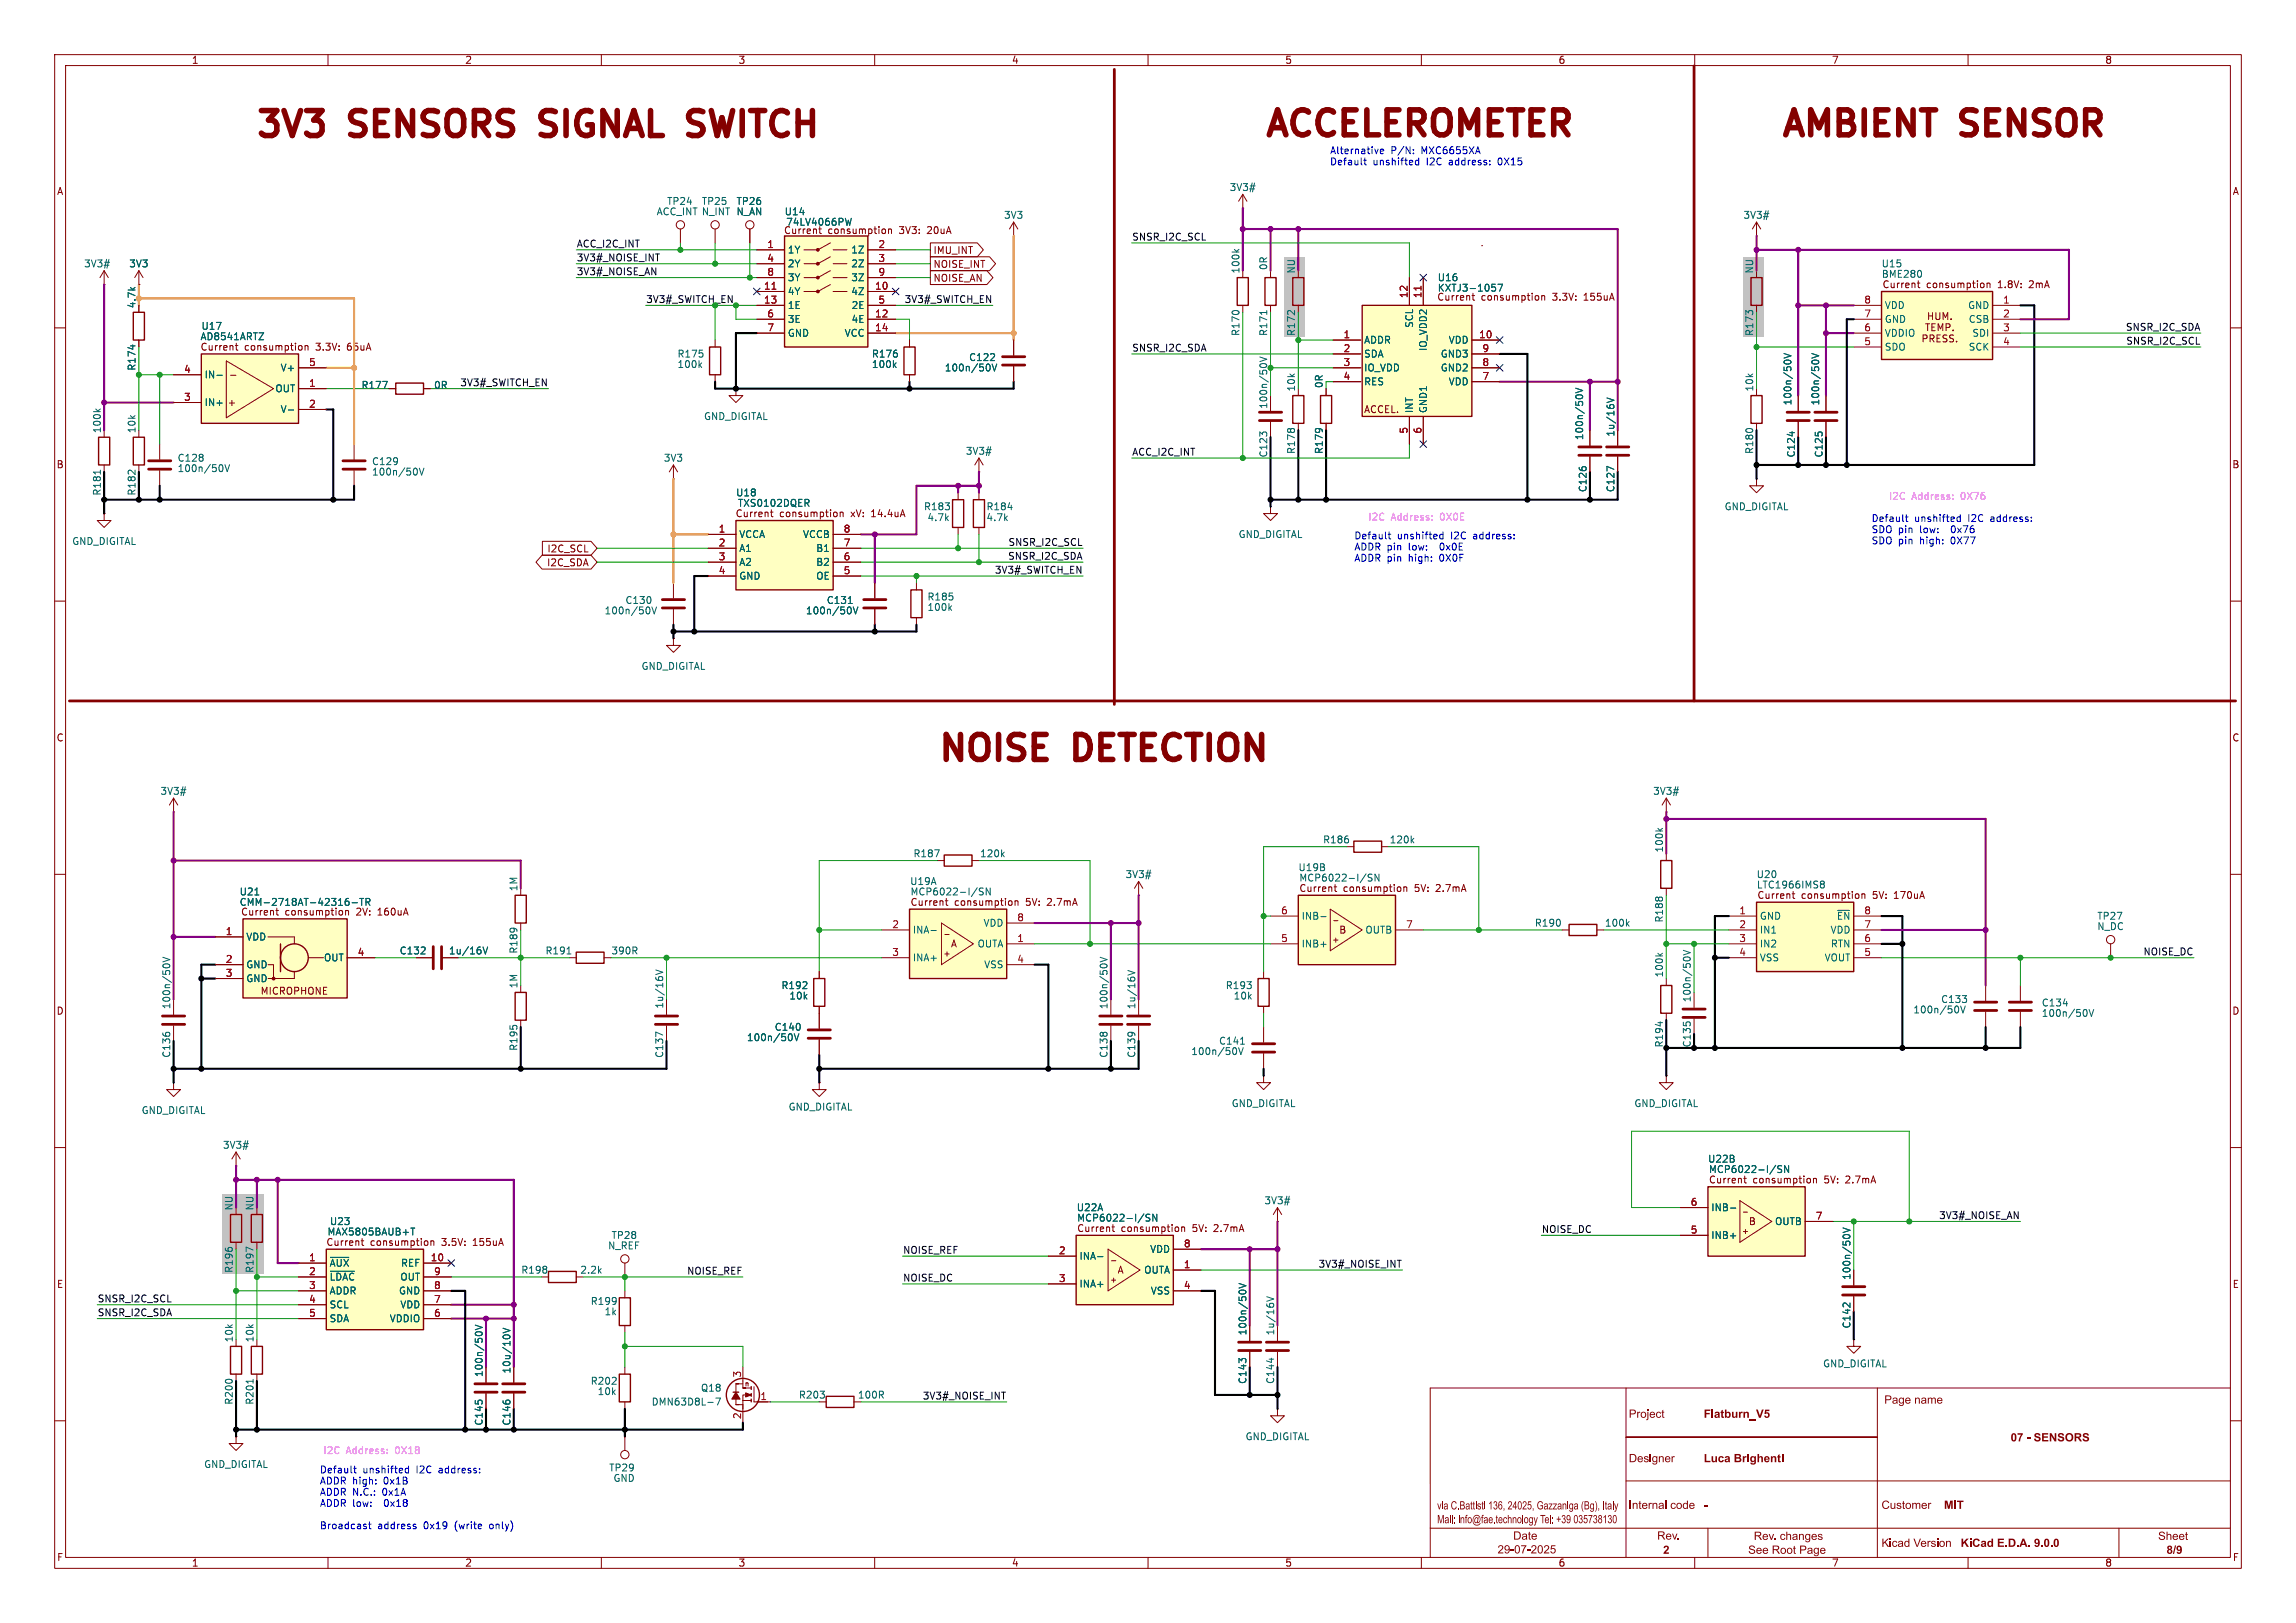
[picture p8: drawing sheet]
<svg xmlns="http://www.w3.org/2000/svg" width="420mm" height="297mm" viewBox="0 0 420 297" stroke-linecap="round" stroke-linejoin="round" font-family="sans-serif">
<defs><g id="words">
<g font-size="6.4" fill="#840000">
<text x="46.1" y="26.5">3V3</text>
<text x="64.3" y="26.5">SENSORS</text>
<text x="101.3" y="26.5">SIGNAL</text>
<text x="130.4" y="26.5">SWITCH</text>
<text x="325.1" y="26.4">AMBIENT</text>
<text x="359.1" y="26.4">SENSOR</text>
<text x="170.9" y="140.7">NOISE</text>
<text x="196.8" y="140.7">DETECTION</text>
</g>
<text font-size="6.4" fill="#0000c2" x="230.7" y="26.4">ACCELEROMETER</text>
<g font-size="2.1" fill="#840000">
<text x="344.7" y="257.4">Page name</text>
<text x="297.9" y="260">Project</text>
<text x="311.7" y="260">Flatburn_V5</text>
<text x="297.9" y="268.1">Designer</text>
<text x="311.7" y="268.1">Luca Brighenti</text>
<text x="367.8" y="264.3">07 - SENSORS</text>
<text x="297.9" y="276.7">Internal code</text>
<text x="344.2" y="276.7">Customer</text>
<text x="355.6" y="276.7">MIT</text>
<text x="270.6" y="283.6">Date 29-07-2025</text>
<text x="302.4" y="282.3">Rev.</text>
<text x="304.2" y="284.9">2</text>
<text x="319" y="284.9">See Root Page</text>
<text x="320" y="282.4">Rev. changes</text>
<text x="344.2" y="283.6">Kicad Version</text>
<text x="358.6" y="283.6">KiCad E.D.A. 9.0.0</text>
<text x="394" y="282.4">Sheet</text>
<text x="396.3" y="284.9">8/9</text>
</g>
<g font-size="1.8" fill="#840000">
<text x="35" y="11.9">1</text>
<text x="85" y="11.9">2</text>
<text x="135" y="11.9">3</text>
<text x="185" y="11.9">4</text>
<text x="235" y="11.9">5</text>
<text x="285" y="11.9">6</text>
<text x="335" y="11.9">7</text>
<text x="385" y="11.9">8</text>
<text x="10.3" y="35.9">A</text>
<text x="408.3" y="35.9">A</text>
<text x="151.4" y="43">consumption</text>
<text x="164.6" y="43">3V3:</text>
<text x="169.9" y="43">20uA</text>
<text x="170.7" y="46.7">IMU_INT</text>
<text x="170.7" y="51.8">NOISE_AN</text>
<text x="170.7" y="49.2">NOISE_INT</text>
<text x="343.7" y="52.9">Current</text>
<text x="351.8" y="52.9">consumption</text>
<text x="365" y="52.9">1.8V:</text>
<text x="370.9" y="52.9">2mA</text>
<text x="262.3" y="55.2">Current</text>
<text x="270.4" y="55.2">consumption</text>
<text x="283.6" y="55.2">3.3V:</text>
<text x="289.5" y="55.2">155uA</text>
<text x="36.6" y="64.4">Current</text>
<text x="44.7" y="64.4">consumption</text>
<text x="57.9" y="64.4">3.3V:</text>
<text x="63.8" y="64.4">65uA</text>
<text x="41.5" y="74.5">+</text>
<text x="249.4" y="75.8">ACCEL.</text>
<text x="10.3" y="85.9">B</text>
<text x="408.2" y="85.9">B</text>
<text x="134.5" y="94.8">Current</text>
<text x="142.6" y="94.8">consumption</text>
<text x="155.8" y="94.8">xV:</text>
<text x="159.7" y="94.8">14.4uA</text>
<text x="100" y="101.3">I2C_SCL</text>
<text x="100" y="103.8">I2C_SDA</text>
<text x="10.3" y="135.9">C</text>
<text x="408.2" y="135.9">C</text>
<text x="43.5" y="167.7">Current</text>
<text x="51.6" y="167.7">consumption</text>
<text x="64.8" y="167.7">2V:</text>
<text x="68.9" y="167.7">160uA</text>
<text x="166.5" y="166">Current</text>
<text x="174.6" y="166">consumption</text>
<text x="187.8" y="166">5V:</text>
<text x="191.9" y="166">2.7mA</text>
<text x="237.6" y="163.4">Current</text>
<text x="245.7" y="163.4">consumption</text>
<text x="258.9" y="163.4">5V:</text>
<text x="263" y="163.4">2.7mA</text>
<text x="321.4" y="164.7">Current</text>
<text x="329.5" y="164.7">consumption</text>
<text x="342.7" y="164.7">5V:</text>
<text x="346.8" y="164.7">170uA</text>
<text x="173.9" y="173.6">A</text>
<text x="244.9" y="171">B</text>
<text x="10.3" y="185.9">D</text>
<text x="47.6" y="182.2">MICROPHONE</text>
<text x="408.2" y="185.9">D</text>
<text x="312.5" y="216.8">Current</text>
<text x="320.6" y="216.8">consumption</text>
<text x="333.8" y="216.8">5V:</text>
<text x="337.9" y="216.8">2.7mA</text>
<text x="196.9" y="225.7">Current</text>
<text x="205.1" y="225.7">consumption</text>
<text x="218.3" y="225.7">5V:</text>
<text x="222.3" y="225.7">2.7mA</text>
<text x="319.8" y="224.4">B</text>
<text x="59.6" y="228.2">Current</text>
<text x="67.7" y="228.2">consumption</text>
<text x="80.9" y="228.2">3.5V:</text>
<text x="86.8" y="228.2">155uA</text>
<text x="204.3" y="233.3">A</text>
<text x="10.3" y="235.9">E</text>
<text x="408.3" y="235.9">E</text>
<text x="10.3" y="285.9">F</text>
<text x="35" y="286.9">1</text>
<text x="85" y="286.9">2</text>
<text x="135" y="286.9">3</text>
<text x="185" y="286.9">4</text>
<text x="235" y="286.9">5</text>
<text x="285" y="286.9">6</text>
<text x="335" y="286.9">7</text>
<text x="385" y="286.9">8</text>
<text x="408.3" y="285.9">F</text>
</g>
<g font-size="1.8" fill="#0000c2">
<text x="243.2" y="28.4">Alternative</text>
<text x="254.4" y="28.4">P/N:</text>
<text x="260.1" y="28.4">MXC6655XA</text>
<text x="243.2" y="30.5">Default</text>
<text x="251.1" y="30.5">unshifted</text>
<text x="261.1" y="30.5">I2C</text>
<text x="265.3" y="30.5">address:</text>
<text x="274.5" y="30.5">0X15</text>
<text x="342.3" y="95.7">Default</text>
<text x="350.2" y="95.7">unshifted</text>
<text x="360.1" y="95.7">I2C</text>
<text x="364.4" y="95.7">address:</text>
<text x="247.6" y="98.9">Default</text>
<text x="247.6" y="100.9">ADDR pin</text>
<text x="255.6" y="98.9">unshifted</text>
<text x="257.8" y="100.9">low:</text>
<text x="263.9" y="100.9">0x0E</text>
<text x="265.5" y="98.9">I2C</text>
<text x="269.8" y="98.9">address:</text>
<text x="342.3" y="97.8">SDO pin</text>
<text x="342.3" y="99.8">SDO pin</text>
<text x="351.3" y="97.8">low:</text>
<text x="351.3" y="99.8">high:</text>
<text x="357.1" y="99.8">0X77</text>
<text x="357.4" y="97.8">0x76</text>
<text x="247.6" y="103">ADDR pin</text>
<text x="257.8" y="103">high:</text>
<text x="263.6" y="103">0X0F</text>
<text x="58.4" y="269.8">Default</text>
<text x="66.4" y="269.8">unshifted</text>
<text x="76.3" y="269.8">I2C</text>
<text x="80.6" y="269.8">address:</text>
<text x="58.4" y="271.9">ADDR high:</text>
<text x="58.4" y="273.9">ADDR N.C.:</text>
<text x="58.4" y="276">ADDR low:</text>
<text x="70.1" y="273.9">0x1A</text>
<text x="70.3" y="271.9">0x1B</text>
<text x="70.6" y="276">0x18</text>
<text x="58.4" y="280">Broadcast</text>
<text x="69.1" y="280">address</text>
<text x="77.6" y="280">0x19</text>
<text x="83.5" y="280">(write</text>
<text x="90" y="280">only)</text>
</g>
<g font-size="1.8" fill="#006464">
<text x="224.8" y="35.2">3V3#</text>
<text x="120" y="39.6">ACC_INT N_INT</text>
<text x="121.9" y="37.7">TP24</text>
<text x="128.3" y="37.7">TP25</text>
<text x="134.6" y="37.7">TP26</text>
<text x="134.6" y="39.6">N_AN</text>
<text x="143.4" y="39.6">U14</text>
<text x="143.7" y="41.5">74LV4066PW</text>
<text x="183.6" y="40.2">3V3</text>
<text x="318.8" y="40.2">3V3#</text>
<text x="143.3" y="43">Current</text>
<text x="144" y="46.6">1Y</text>
<text x="155.6" y="46.6">1Z</text>
<text x="15.3" y="49.1">3V3#</text>
<text x="23.5" y="49.1">3V3</text>
<text x="144" y="49.1">2Y</text>
<text x="144" y="51.7">3Y</text>
<text x="155.6" y="49.1">2Z</text>
<text x="155.6" y="51.7">3Z</text>
<text x="226.9" y="50.2" transform="rotate(-90 226.9 50.2)">100k</text>
<text x="232" y="49.5" transform="rotate(-90 232 49.5)">0R</text>
<text x="237.1" y="50.2" transform="rotate(-90 237.1 50.2)">NU</text>
<text x="262.9" y="51.7">U16</text>
<text x="262.9" y="53.6">KXTJ3-1057</text>
<text x="320.9" y="50.2" transform="rotate(-90 320.9 50.2)">NU</text>
<text x="344.1" y="49.1">U15</text>
<text x="344.1" y="51">BME280</text>
<text x="25" y="56.5" transform="rotate(-90 25 56.5)">4.7k</text>
<text x="144" y="54.2">4Y</text>
<text x="144" y="56.7">1E</text>
<text x="144" y="59.3">3E</text>
<text x="155.6" y="54.2">4Z</text>
<text x="155.7" y="56.7">2E</text>
<text x="155.7" y="59.3">4E</text>
<text x="344.7" y="56.7">VDD</text>
<text x="344.7" y="59.3">GND</text>
<text x="359.9" y="56.7">GND</text>
<text x="360" y="59.3">CSB</text>
<text x="36.6" y="62.5">AD8541ARTZ</text>
<text x="36.8" y="60.6">U17</text>
<text x="123.8" y="65.6">R175</text>
<text x="144" y="61.8">GND</text>
<text x="154.4" y="61.8">VCC</text>
<text x="159.4" y="65.6">R176</text>
<text x="226.9" y="61.6" transform="rotate(-90 226.9 61.6)">R170</text>
<text x="232" y="61.6" transform="rotate(-90 232 61.6)">R171</text>
<text x="237.1" y="61.6" transform="rotate(-90 237.1 61.6)">R172</text>
<text x="249.4" y="63.1">ADDR</text>
<text x="249.4" y="65.6">SDA</text>
<text x="258.7" y="60.1" transform="rotate(-90 258.7 60.1)">SCL</text>
<text x="261.2" y="64.3" transform="rotate(-90 261.2 64.3)">IO_VDD2</text>
<text x="263.4" y="65.6">GND3</text>
<text x="264.9" y="63.1">VDD</text>
<text x="320.9" y="61.6" transform="rotate(-90 320.9 61.6)">R173</text>
<text x="344.7" y="61.8">VDDIO</text>
<text x="344.7" y="64.4">SDO</text>
<text x="360" y="64.4">SCK</text>
<text x="360.7" y="61.8">SDI</text>
<text x="25" y="67.9" transform="rotate(-90 25 67.9)">R174</text>
<text x="37.3" y="69.4">IN-</text>
<text x="50.3" y="72">OUT</text>
<text x="51.2" y="68.2">V+</text>
<text x="66" y="71.3">R177</text>
<text x="79.3" y="71.3">0R</text>
<text x="123.8" y="67.5">100k</text>
<text x="159.4" y="67.5">100k</text>
<text x="172.7" y="68.2">100n/50V</text>
<text x="177.2" y="66.3">C122</text>
<text x="237.1" y="71.7" transform="rotate(-90 237.1 71.7)">10k</text>
<text x="242.2" y="71.1" transform="rotate(-90 242.2 71.1)">0R</text>
<text x="249.4" y="68.2">IO_VDD</text>
<text x="249.4" y="70.7">RES</text>
<text x="263.4" y="68.2">GND2</text>
<text x="264.9" y="70.7">VDD</text>
<text x="320.9" y="71.7" transform="rotate(-90 320.9 71.7)">10k</text>
<text x="37.3" y="74.5">IN+</text>
<text x="51.2" y="75.8">V-</text>
<text x="128.7" y="77.1">GND_DIGITAL</text>
<text x="232" y="74.9" transform="rotate(-90 232 74.9)">100n/50V</text>
<text x="258.7" y="75.7" transform="rotate(-90 258.7 75.7)">INT</text>
<text x="261.2" y="75.7" transform="rotate(-90 261.2 75.7)">GND1</text>
<text x="327.9" y="74.3" transform="rotate(-90 327.9 74.3)">100n/50V</text>
<text x="333" y="74.3" transform="rotate(-90 333 74.3)">100n/50V</text>
<text x="18.6" y="79.4" transform="rotate(-90 18.6 79.4)">100k</text>
<text x="25" y="79.4" transform="rotate(-90 25 79.4)">10k</text>
<text x="176.6" y="83.4">3V3#</text>
<text x="232" y="83.8" transform="rotate(-90 232 83.8)">C123</text>
<text x="237.1" y="83.2" transform="rotate(-90 237.1 83.2)">R178</text>
<text x="242.2" y="83.2" transform="rotate(-90 242.2 83.2)">R179</text>
<text x="289.8" y="80.6" transform="rotate(-90 289.8 80.6)">100n/50V</text>
<text x="295.5" y="80" transform="rotate(-90 295.5 80)">1u/16V</text>
<text x="320.9" y="83.2" transform="rotate(-90 320.9 83.2)">R180</text>
<text x="328.5" y="83.8" transform="rotate(-90 328.5 83.8)">C124</text>
<text x="333.6" y="83.8" transform="rotate(-90 333.6 83.8)">C125</text>
<text x="32.4" y="84.7">C128</text>
<text x="32.4" y="86.6">100n/50V</text>
<text x="68" y="85.3">C129</text>
<text x="68" y="87.2">100n/50V</text>
<text x="121.3" y="84.7">3V3</text>
<text x="18.6" y="90.8" transform="rotate(-90 18.6 90.8)">R181</text>
<text x="25" y="90.8" transform="rotate(-90 25 90.8)">R182</text>
<text x="134.5" y="91">U18</text>
<text x="134.9" y="92.9">TXS0102DQER</text>
<text x="168.9" y="93.6">R183</text>
<text x="169.6" y="95.6">4.7k</text>
<text x="180.3" y="93.6">R184</text>
<text x="180.3" y="95.6">4.7k</text>
<text x="290.4" y="90.2" transform="rotate(-90 290.4 90.2)">C126</text>
<text x="295.5" y="90.2" transform="rotate(-90 295.5 90.2)">C127</text>
<text x="315.4" y="93.6">GND_DIGITAL</text>
<text x="13.1" y="99.9">GND_DIGITAL</text>
<text x="135.1" y="98.7">VCCA</text>
<text x="135.1" y="101.2">A1</text>
<text x="146.8" y="98.7">VCCB</text>
<text x="149.2" y="101.2">B1</text>
<text x="226.5" y="98.7">GND_DIGITAL</text>
<text x="135.1" y="103.7">A2</text>
<text x="135.1" y="106.3">GND</text>
<text x="149.2" y="103.7">B2</text>
<text x="149.2" y="106.3">OE</text>
<text x="110.5" y="112.6">100n/50V</text>
<text x="114.3" y="110.7">C130</text>
<text x="147.3" y="112.6">100n/50V</text>
<text x="151.1" y="110.7">C131</text>
<text x="169.6" y="110.1">R185</text>
<text x="169.6" y="112">100k</text>
<text x="117.3" y="122.8">GND_DIGITAL</text>
<text x="29.3" y="145.6">3V3#</text>
<text x="302.3" y="145.6">3V3#</text>
<text x="241.9" y="154.5">R186</text>
<text x="254.1" y="154.5">120k</text>
<text x="167" y="157.1">R187</text>
<text x="179.2" y="157.1">120k</text>
<text x="205.8" y="160.9">3V3#</text>
<text x="237.4" y="159.6">U19B</text>
<text x="237.6" y="161.5">MCP6022-I/SN</text>
<text x="304.4" y="156.1" transform="rotate(-90 304.4 156.1)">100k</text>
<text x="321.2" y="160.9">U20</text>
<text x="43.7" y="164.1">U21</text>
<text x="43.7" y="166">CMM-2718AT-42316-TR</text>
<text x="94.8" y="163.2" transform="rotate(-90 94.8 163.2)">1M</text>
<text x="166.4" y="162.2">U19A</text>
<text x="166.4" y="164.1">MCP6022-I/SN</text>
<text x="321.3" y="162.8">LTC1966IMS8</text>
<text x="45" y="172.3">VDD</text>
<text x="166.9" y="171">INA-</text>
<text x="178.7" y="173.6">OUTA</text>
<text x="179.8" y="169.8">VDD</text>
<text x="238" y="168.5">INB-</text>
<text x="238" y="173.6">INB+</text>
<text x="249.7" y="171">OUTB</text>
<text x="280.7" y="169.8">R190</text>
<text x="293.5" y="169.8">100k</text>
<text x="304.4" y="168.9" transform="rotate(-90 304.4 168.9)">R188</text>
<text x="321.8" y="168.5">GND</text>
<text x="321.8" y="171">IN1</text>
<text x="321.8" y="173.6">IN2</text>
<text x="334.8" y="171">VDD</text>
<text x="334.8" y="173.6">RTN</text>
<text x="335.9" y="168.5">~{EN}</text>
<text x="383.5" y="170.4">N_DC</text>
<text x="383.5" y="168.5">TP27</text>
<text x="45" y="177.4">GND</text>
<text x="45" y="179.9">GND</text>
<text x="59.2" y="176.1">OUT</text>
<text x="73" y="174.9">C132</text>
<text x="82" y="174.9">1u/16V</text>
<text x="94.8" y="174.6" transform="rotate(-90 94.8 174.6)">R189</text>
<text x="99.7" y="174.9">R191</text>
<text x="111.7" y="174.9">390R</text>
<text x="166.9" y="176.1">INA+</text>
<text x="179.9" y="177.4">VSS</text>
<text x="304.4" y="179" transform="rotate(-90 304.4 179)">100k</text>
<text x="321.8" y="176.1">VSS</text>
<text x="333.7" y="176.1">VOUT</text>
<text x="31.3" y="184.8" transform="rotate(-90 31.3 184.8)">100n/50V</text>
<text x="94.8" y="181" transform="rotate(-90 94.8 181)">1M</text>
<text x="121.5" y="184.7" transform="rotate(-90 121.5 184.7)">1u/16V</text>
<text x="142.8" y="181.2">R192</text>
<text x="144.3" y="183.1">10k</text>
<text x="202.8" y="184.8" transform="rotate(-90 202.8 184.8)">100n/50V</text>
<text x="207.9" y="184.8" transform="rotate(-90 207.9 184.8)">1u/16V</text>
<text x="224.1" y="181.2">R193</text>
<text x="225.6" y="183.1">10k</text>
<text x="309.5" y="183.5" transform="rotate(-90 309.5 183.5)">100n/50V</text>
<text x="349.9" y="185.6">100n/50V</text>
<text x="355" y="183.7">C133</text>
<text x="373.4" y="184.4">C134</text>
<text x="136.5" y="190.7">100n/50V</text>
<text x="141.6" y="188.8">C140</text>
<text x="222.9" y="191.4">C141</text>
<text x="304.4" y="191.8" transform="rotate(-90 304.4 191.8)">R194</text>
<text x="373.4" y="186.3">100n/50V</text>
<text x="31.3" y="193.7" transform="rotate(-90 31.3 193.7)">C136</text>
<text x="94.8" y="192.4" transform="rotate(-90 94.8 192.4)">R195</text>
<text x="121.5" y="193.7" transform="rotate(-90 121.5 193.7)">C137</text>
<text x="202.8" y="193.7" transform="rotate(-90 202.8 193.7)">C138</text>
<text x="207.9" y="193.7" transform="rotate(-90 207.9 193.7)">C139</text>
<text x="217.8" y="193.3">100n/50V</text>
<text x="144.2" y="203.4">GND_DIGITAL</text>
<text x="225.2" y="202.8">GND_DIGITAL</text>
<text x="298.9" y="202.8">GND_DIGITAL</text>
<text x="25.8" y="204.1">GND_DIGITAL</text>
<text x="40.7" y="210.4">3V3#</text>
<text x="312.3" y="213">U22B</text>
<text x="312.5" y="214.9">MCP6022-I/SN</text>
<text x="42.8" y="221.6" transform="rotate(-90 42.8 221.6)">NU</text>
<text x="46.6" y="221.6" transform="rotate(-90 46.6 221.6)">NU</text>
<text x="196.9" y="221.8">U22A</text>
<text x="231.2" y="220.6">3V3#</text>
<text x="312.9" y="221.8">INB-</text>
<text x="59.8" y="226.3">MAX5805BAUB+T</text>
<text x="60.3" y="224.4">U23</text>
<text x="111.8" y="226.9">TP28</text>
<text x="196.9" y="223.7">MCP6022-I/SN</text>
<text x="312.9" y="226.9">INB+</text>
<text x="324.6" y="224.4">OUTB</text>
<text x="42.8" y="233" transform="rotate(-90 42.8 233)">R196</text>
<text x="46.6" y="233" transform="rotate(-90 46.6 233)">R197</text>
<text x="60.2" y="232">~{AUX}</text>
<text x="73.3" y="232">REF</text>
<text x="95.3" y="233.3">R198</text>
<text x="106.1" y="233.3">2.2k</text>
<text x="111.1" y="228.8">N_REF</text>
<text x="197.4" y="230.7">INA-</text>
<text x="209.2" y="233.3">OUTA</text>
<text x="210.3" y="229.5">VDD</text>
<text x="60.2" y="234.5">~{LDAC}</text>
<text x="60.2" y="237.1">ADDR</text>
<text x="60.2" y="239.6">SCL</text>
<text x="72.9" y="237.1">GND</text>
<text x="73.1" y="234.5">OUT</text>
<text x="73.1" y="239.6">VDD</text>
<text x="108" y="239">R199</text>
<text x="197.4" y="235.8">INA+</text>
<text x="210.4" y="237.1">VSS</text>
<text x="338.7" y="234.3" transform="rotate(-90 338.7 234.3)">100n/50V</text>
<text x="42.8" y="245.7" transform="rotate(-90 42.8 245.7)">10k</text>
<text x="46.6" y="245.7" transform="rotate(-90 46.6 245.7)">10k</text>
<text x="60.2" y="242.2">SDA</text>
<text x="71.2" y="242.2">VDDIO</text>
<text x="110.5" y="240.9">1k</text>
<text x="228.2" y="244.5" transform="rotate(-90 228.2 244.5)">100n/50V</text>
<text x="233.3" y="244.5" transform="rotate(-90 233.3 244.5)">1u/16V</text>
<text x="338.7" y="243.2" transform="rotate(-90 338.7 243.2)">C142</text>
<text x="93.6" y="251.5" transform="rotate(-90 93.6 251.5)">10u/10V</text>
<text x="333.4" y="250.4">GND_DIGITAL</text>
<text x="42.8" y="257.2" transform="rotate(-90 42.8 257.2)">R200</text>
<text x="46.6" y="257.2" transform="rotate(-90 46.6 257.2)">R201</text>
<text x="88.5" y="252.1" transform="rotate(-90 88.5 252.1)">100n/50V</text>
<text x="108" y="253.6">R202</text>
<text x="109.2" y="255.5">10k</text>
<text x="119.1" y="257.4">DMN63D8L-7</text>
<text x="128.1" y="254.9">Q18</text>
<text x="146" y="256.1">R203</text>
<text x="156.8" y="256.1">100R</text>
<text x="228.2" y="253.4" transform="rotate(-90 228.2 253.4)">C143</text>
<text x="233.3" y="253.4" transform="rotate(-90 233.3 253.4)">C144</text>
<text x="88.5" y="261" transform="rotate(-90 88.5 261)">C145</text>
<text x="93.6" y="261" transform="rotate(-90 93.6 261)">C146</text>
<text x="227.7" y="263.8">GND_DIGITAL</text>
<text x="37.2" y="268.8">GND_DIGITAL</text>
<text x="111.3" y="269.5">TP29</text>
<text x="112.1" y="271.4">GND</text>
</g>
<g font-size="1.8" fill="#0f0f0f">
<text x="105.4" y="47.9">3V3#_NOISE_INT</text>
<text x="105.4" y="45.4">ACC_I2C_INT</text>
<text x="207" y="44.1">SNSR_I2C_SCL</text>
<text x="105.4" y="50.5">3V3#_NOISE_AN</text>
<text x="165.4" y="55.5">3V3#_SWITCH_EN</text>
<text x="207" y="64.4">SNSR_I2C_SDA</text>
<text x="388.8" y="60.6">SNSR_I2C_SDA</text>
<text x="388.8" y="63.2">SNSR_I2C_SCL</text>
<text x="84.1" y="70.8">3V3#_SWITCH_EN</text>
<text x="207" y="83.5">ACC_I2C_INT</text>
<text x="184.4" y="100">SNSR_I2C_SCL</text>
<text x="181.9" y="105.1">3V3#_SWITCH_EN</text>
<text x="184.3" y="102.5">SNSR_I2C_SDA</text>
<text x="392" y="174.9">NOISE_DC</text>
<text x="281.9" y="225.7">NOISE_DC</text>
<text x="354.6" y="223.2">3V3#_NOISE_AN</text>
<text x="125.6" y="233.3">NOISE_REF</text>
<text x="165.1" y="229.5">NOISE_REF</text>
<text x="241.1" y="232.1">3V3#_NOISE_INT</text>
<text x="17.8" y="238.4">SNSR_I2C_SCL</text>
<text x="165.1" y="234.6">NOISE_DC</text>
<text x="17.8" y="241">SNSR_I2C_SDA</text>
<text x="168.7" y="256.2">3V3#_NOISE_INT</text>
</g>
<g font-size="1.8" fill="#a90000">
<text x="140.3" y="45.5">1</text>
<text x="160.6" y="45.5">2</text>
<text x="139.7" y="53.1">11</text>
<text x="140.3" y="48">4</text>
<text x="140.3" y="50.5">8</text>
<text x="160" y="53.1">10</text>
<text x="160.6" y="48">3</text>
<text x="160.6" y="50.5">9</text>
<text x="139.7" y="55.6">13</text>
<text x="140.3" y="58.2">6</text>
<text x="160" y="58.2">12</text>
<text x="160.6" y="55.6">5</text>
<text x="257.6" y="54.7" transform="rotate(-90 257.6 54.7)">12</text>
<text x="260.1" y="54.7" transform="rotate(-90 260.1 54.7)">11</text>
<text x="340.9" y="55.6">8</text>
<text x="340.9" y="58.2">7</text>
<text x="366.3" y="55.6">1</text>
<text x="366.3" y="58.2">2</text>
<text x="140.3" y="60.7">7</text>
<text x="160" y="60.7">14</text>
<text x="245.7" y="62">1</text>
<text x="245.7" y="64.5">2</text>
<text x="270.5" y="62">10</text>
<text x="271.1" y="64.5">9</text>
<text x="340.9" y="60.7">6</text>
<text x="340.9" y="63.2">5</text>
<text x="366.3" y="60.7">3</text>
<text x="366.3" y="63.2">4</text>
<text x="33.6" y="68.3">4</text>
<text x="56.4" y="67.1">5</text>
<text x="56.4" y="70.9">1</text>
<text x="245.7" y="67.1">3</text>
<text x="245.7" y="69.6">4</text>
<text x="271.1" y="67.1">8</text>
<text x="271.1" y="69.6">7</text>
<text x="33.6" y="73.4">3</text>
<text x="56.4" y="74.7">2</text>
<text x="257.6" y="79.4" transform="rotate(-90 257.6 79.4)">5</text>
<text x="260.1" y="79.4" transform="rotate(-90 260.1 79.4)">6</text>
<text x="131.4" y="97.5">1</text>
<text x="131.4" y="100.1">2</text>
<text x="154.2" y="97.5">8</text>
<text x="154.2" y="100.1">7</text>
<text x="131.4" y="102.6">3</text>
<text x="131.4" y="105.2">4</text>
<text x="154.2" y="102.6">6</text>
<text x="154.2" y="105.2">5</text>
<text x="234.2" y="167.4">6</text>
<text x="318.1" y="167.4">1</text>
<text x="340.9" y="167.4">8</text>
<text x="41.2" y="171.2">1</text>
<text x="163.1" y="169.9">2</text>
<text x="186" y="168.7">8</text>
<text x="186" y="172.5">1</text>
<text x="234.2" y="172.5">5</text>
<text x="257.1" y="169.9">7</text>
<text x="318.1" y="169.9">2</text>
<text x="318.1" y="172.5">3</text>
<text x="340.9" y="169.9">7</text>
<text x="340.9" y="172.5">6</text>
<text x="41.2" y="176.3">2</text>
<text x="41.2" y="178.8">3</text>
<text x="65.3" y="175">4</text>
<text x="163.1" y="175">3</text>
<text x="186" y="176.3">4</text>
<text x="318.1" y="175">4</text>
<text x="340.9" y="175">5</text>
<text x="309.2" y="220.7">6</text>
<text x="309.2" y="225.8">5</text>
<text x="332" y="223.3">7</text>
<text x="56.4" y="230.9">1</text>
<text x="56.4" y="233.4">2</text>
<text x="78.7" y="230.9">10</text>
<text x="79.3" y="233.4">9</text>
<text x="193.6" y="229.6">2</text>
<text x="216.5" y="228.3">8</text>
<text x="216.5" y="232.2">1</text>
<text x="56.4" y="236">3</text>
<text x="56.4" y="238.5">4</text>
<text x="79.3" y="236">8</text>
<text x="79.3" y="238.5">7</text>
<text x="193.6" y="234.7">3</text>
<text x="216.5" y="236">4</text>
<text x="56.4" y="241">5</text>
<text x="79.3" y="241">6</text>
<text x="135.6" y="252.2" transform="rotate(-90 135.6 252.2)">3</text>
<text x="139" y="256.3">1</text>
<text x="135.6" y="259.8" transform="rotate(-90 135.6 259.8)">2</text>
</g>
<text font-size="1.8" fill="#009600" x="118.1" y="55.5">3V3#_SWITCH_EN</text>
<g font-size="1.8" fill="#f0f">
<text x="250.2" y="95.5">I2C</text>
<text x="254.5" y="95.5">Address:</text>
<text x="263.6" y="95.5">0X0E</text>
<text x="345.4" y="91.7">I2C</text>
<text x="349.7" y="91.7">Address:</text>
<text x="358.8" y="91.7">0X76</text>
<text x="59.1" y="266.3">I2C</text>
<text x="63.3" y="266.3">Address:</text>
<text x="72.4" y="266.3">0X18</text>
</g>
<text font-size="1.8" x="309.5" y="191.8" transform="rotate(-90 309.5 191.8)">C135</text>
<g font-size="1.4" fill="#840000">
<text x="243.6" y="172.7">+</text>
<text x="172.5" y="175.2">+</text>
<text x="318.5" y="226">+</text>
<text x="203" y="234.9">+</text>
</g>
<text font-size="1.2" fill="#840000" x="136.1" y="253.9">n</text>
</g></defs>
<g fill="none" stroke="#840000" stroke-width=".18">
<path d="M10 10h400v277h-400zM12 12h396v273h-396zM60 10v2M110 10v2M160 10v2M210 10v2M260 10v2M310 10v2M360 10v2M10 60h2M408 60h2M10 110h2"/>
<path d="M408 110h2M10 160h2M408 160h2M10 210h2M408 210h2M10 260h2M408 260h2M60 285v2M110 285v2M160 285v2M210 285v2M260 285v2"/>
<path d="M310 285v2M360 285v2"/>
</g>
<g fill="#840000">
<path d="M277 280.2h.5a.75 .75 0 0 1 .7 .8 .75 .75 0 0 1-.7 .8h-.5v-.2h.5a.58 .58 0 0 0 .5-.6 .58 .58 0 0 0-.5-.6h-.3v1.2h-.2z"/>
<path d="M278.5 280.7h.2a.47 .47 0 0 1 .5 0 .47 .47 0 0 1 .1 .6l.1 .5h-.2v-.2l-.5 .2-.3-.2v-.1l.3 .1h.3l.1-.4-.7 .3a.57 .57 0 0 1 .7-.4 .28 .28 0 0 0-.2-.3 .28 .28 0 0 0-.3 .2h-.2z"/>
<path d="M279.6 280.4l.2-.1v.4h.2v.1h-.2v.6l.2 .4-.3-.2-.1-.8h-.1z"/>
<path d="M280.3 280.8a.51 .51 0 0 1 .6-.1 .51 .51 0 0 1 .2 .6h-.8l.3 .3 .5-.2a.52 .52 0 0 1-.6 .3 .52 .52 0 0 1-.4-.6h.8l-.1-.3a.31 .31 0 0 0-.5 .3h-.2z"/>
</g>
<path d="M297.4 254v31M407.9 254h-146.3v31" fill="none" stroke="#840000" stroke-width=".18"/>
<g fill="#840000">
<path d="M262.9 275.1h.2l.2 .9 .2-.9h.2l-.3 1.1h-.2z"/>
<path d="M263.8 274.7h.1v.2h-.1z"/>
<path d="M263.8 275.1h.1v1.1h-.1z"/>
<path d="M264.2 275.2l.1-.1a.33 .33 0 0 1 .4 .1 .33 .33 0 0 1 .1 .3l.1 .7-.2-.1-.4 .1-.2-.3h.2a.21 .21 0 0 0 .3 .2 .21 .21 0 0 0 0-.4l-.5 .2a.45 .45 0 0 1 .6-.4l-.2-.2-.4 .1z"/>
<path d="M265.7 274.8l.2-.1 .3 .1 .2 .3-.1 .1a.38 .38 0 0 0-.5-.3 .38 .38 0 0 0-.2 .6v.1a.36 .36 0 0 0 .3 .5 .36 .36 0 0 0 .4-.4h.2a.54 .54 0 0 1-.7 .5 .54 .54 0 0 1-.3-.7z"/>
<path d="M266.7 276h.1v.2h-.1z"/>
<path d="M267.1 274.7l.6 .1 .2 .4a.21 .21 0 0 0-.2 .2 .21 .21 0 0 0 .2 .2l.1 .2a.38 .38 0 0 1-.5 .4h-.4v-.2h.5l.2-.1-.1-.3-.5-.1v.5h-.1v-.7h.4a.23 .23 0 0 0 .3-.2 .23 .23 0 0 0-.3-.2h-.3v.4h-.1z"/>
<path d="M268.2 275.2l.1-.1a.33 .33 0 0 1 .4 .1 .33 .33 0 0 1 .1 .3l.1 .7-.2-.1-.4 .1-.2-.3h.2a.21 .21 0 0 0 .3 .2 .21 .21 0 0 0 0-.4l-.5 .2a.45 .45 0 0 1 .6-.4l-.2-.2-.4 .1z"/>
<path d="M269.1 274.9l.1-.1v.3h.1v.2h-.1v.6l.2 .3-.3-.1v-.8h-.1z"/>
<path d="M269.5 274.9l.1-.1v.3h.2v.2h-.2v.6l.2 .3-.3-.1v-.8h-.1z"/>
<path d="M269.9 274.7h.2v.2h-.2z"/>
<path d="M269.9 275.1h.2v1.1h-.2z"/>
<path d="M270.3 275.2l.3-.1a.19 .19 0 0 1 .2 .1 .19 .19 0 0 1-.1 .2 .17 .17 0 0 0-.2-.2 .17 .17 0 0 0 0 .3 .37 .37 0 0 1 .4 .4 .37 .37 0 0 1-.5 .3l-.2-.3h.2a.19 .19 0 0 0 .1 .2 .19 .19 0 0 0 .2-.1 .19 .19 0 0 0-.1-.2 .34 .34 0 0 1-.3-.2 .34 .34 0 0 1 0-.4z"/>
<path d="M271.1 274.9l.1-.1v.3h.2v.2h-.2v.6l.2 .3-.3-.1v-.8h-.1z"/>
<path d="M271.5 274.7h.2v.2h-.2z"/>
<path d="M271.5 275.1h.2v1.1h-.2z"/>
<path d="M272.7 274.7l.1 1.5h-.1v-1.2l-.3 .3z"/>
<path d="M273.3 274.8a.36 .36 0 0 1 .5 .1 .36 .36 0 0 1-.1 .5 .41 .41 0 0 1 .1 .7 .41 .41 0 0 1-.6-.3h.1a.26 .26 0 0 0 .4 .2 .26 .26 0 0 0 .1-.4 .26 .26 0 0 0-.3-.1v-.2a.22 .22 0 0 0 .3-.1 .22 .22 0 0 0-.2-.3 .22 .22 0 0 0-.3 .2h-.1z"/>
<path d="M274.2 274.8l.4-.1 .2 .4-.4-.2-.2 .5a.38 .38 0 0 1 .6-.1 .38 .38 0 0 1 0 .6l-.1 .2a.38 .38 0 0 1-.5 .1 .38 .38 0 0 1-.1-.5h.1l.1 .3a.28 .28 0 0 0 .4 0 .28 .28 0 0 0-.1-.4 .23 .23 0 0 0-.3-.2 .23 .23 0 0 0-.1 .3h-.1v-.2z"/>
<path d="M275 276h.2l-.1 .5z"/>
<path d="M276 274.8a.44 .44 0 0 1 .6 .2 .44 .44 0 0 1-.2 .6l-.4 .4h.6v.2h-.8l.6-.9v-.4a.23 .23 0 0 0-.3 0 .23 .23 0 0 0-.1 .3l-.1-.1z"/>
<path d="M277.2 274.7h.1v1h.2v.2h-.2v.3h-.1v-.3h-.5v-.2h.5v-.7l-.4 .7h-.1z"/>
<path d="M277.8 274.8l.2-.1a.95 .95 0 0 1 0 1.5 .61 .61 0 0 1-.4-.7h.2a.35 .35 0 0 0-.1 .4 .35 .35 0 0 0 .4 .2l.1-.6a.36 .36 0 0 0 .1-.4 .36 .36 0 0 0-.4-.2l-.1 .6h-.2z"/>
<path d="M278.6 274.8a.44 .44 0 0 1 .7 .2 .44 .44 0 0 1-.3 .6l-.3 .4h.5v.2h-.7l.6-.9-.1-.4a.23 .23 0 0 0-.2 0 .23 .23 0 0 0-.1 .3l-.2-.1z"/>
<path d="M279.5 274.7h.6v.2h-.5v.4a.48 .48 0 0 1 .6 .3 .48 .48 0 0 1-.4 .6h-.2l-.2-.4h.1l.1 .2a.27 .27 0 0 0 .4-.1 .27 .27 0 0 0-.1-.4 .27 .27 0 0 0-.3 0h-.2z"/>
<path d="M280.4 276h.1l-.1 .5z"/>
<path d="M281.4 274.8l.3-.1h.3l.2 .4-.1 .1a.4 .4 0 0 0-.5-.3 .4 .4 0 0 0-.3 .6l.1 .4 .4 .2 .3-.2v-.3h-.3v-.1h.5v.5a.66 .66 0 0 1-.9 .1 .66 .66 0 0 1-.2-.9z"/>
<path d="M282.5 275.2l.1-.1a.33 .33 0 0 1 .4 .1 .33 .33 0 0 1 .1 .3l.1 .7-.2-.1-.4 .1-.2-.3h.2a.21 .21 0 0 0 .3 .2 .21 .21 0 0 0 0-.4l-.5 .2a.45 .45 0 0 1 .6-.4l-.1-.2-.5 .1z"/>
<path d="M283.3 275.1h.7l-.6 1h.6v.1h-.7l.5-.9h-.5z"/>
<path d="M284.1 275.1h.7l-.6 1h.6v.1h-.7l.5-.9h-.5z"/>
<path d="M285 275.2l.1-.1a.33 .33 0 0 1 .4 .1 .33 .33 0 0 1 .1 .3l.1 .7-.2-.1-.4 .1-.2-.3h.1a.22 .22 0 0 0 .4 .2 .21 .21 0 0 0 0-.4l-.5 .2a.45 .45 0 0 1 .6-.4l-.2-.2-.4 .1z"/>
<path d="M285.8 275.1h.2v.2l.2-.2 .3 .1v1h-.1v-.6a.23 .23 0 0 0-.3-.3 .23 .23 0 0 0-.1 .3v.6h-.2z"/>
<path d="M286.7 274.7h.2v.2h-.2z"/>
<path d="M286.7 275.1h.2v1.1h-.2z"/>
<path d="M287.2 275.2l.3-.1 .1 .2v-.2h.2v1a.38 .38 0 0 1-.2 .5 .38 .38 0 0 1-.5-.3l.4 .2 .1-.4a.36 .36 0 0 1-.5 0 .36 .36 0 0 1-.1-.4l.2 .1a.25 .25 0 0 0 .3 .3 .25 .25 0 0 0 .1-.4v-.1a.25 .25 0 0 0-.3-.3 .25 .25 0 0 0-.1 .4h-.2z"/>
<path d="M288 275.2l.1-.1a.33 .33 0 0 1 .4 .1 .33 .33 0 0 1 .1 .3l.1 .7-.2-.1-.4 .1-.2-.3h.2a.21 .21 0 0 0 .3 .2 .21 .21 0 0 0 0-.4l-.5 .2a.45 .45 0 0 1 .6-.4l-.1-.2-.5 .1z"/>
<path d="M289.6 274.7h.1l-.3 1.1 .3 .9-.2-.2-.2-.7z"/>
<path d="M289.8 274.7l.7 .1 .1 .4a.21 .21 0 0 0-.1 .2 .21 .21 0 0 0 .2 .2v.2a.38 .38 0 0 1-.4 .4h-.5v-.2h.6l.1-.1v-.3l-.5-.1v.5h-.2v-.7h.4a.23 .23 0 0 0 .3-.2 .23 .23 0 0 0-.3-.2h-.2v.4h-.2z"/>
<path d="M291 275.2l.3-.1 .1 .2v-.2h.2v1a.38 .38 0 0 1-.2 .5 .38 .38 0 0 1-.5-.3l.4 .2 .1-.4a.36 .36 0 0 1-.4 0 .36 .36 0 0 1-.2-.4l.2 .1a.25 .25 0 0 0 .3 .3 .25 .25 0 0 0 .1-.4v-.1a.25 .25 0 0 0-.3-.3 .25 .25 0 0 0-.1 .4h-.2z"/>
<path d="M291.8 274.7a1.47 1.47 0 0 1 0 2l.2-1z"/>
<path d="M292.4 276h.1l-.1 .5z"/>
<path d="M293.3 274.7h.1v1.5h-.1z"/>
<path d="M293.7 274.9l.1-.1v.3h.2v.2h-.2v.6l.2 .3-.3-.1v-.8h-.1z"/>
<path d="M294.2 275.2l.1-.1a.33 .33 0 0 1 .3 .1 .33 .33 0 0 1 .2 .3v.7l-.2-.1-.4 .1-.1-.3h.1a.21 .21 0 0 0 .3 .2 .21 .21 0 0 0 0-.4l-.4 .2a.45 .45 0 0 1 .5-.4l-.1-.2-.4 .1z"/>
<path d="M295 274.7h.1v1.5h-.1z"/>
<path d="M295.3 275.1h.1l.2 .9 .3-.9h.1l-.5 1.6-.2-.1v-.1h.2l.1-.3z"/>
<path d="M263 277.2h.2l.4 1.3 .3-1.3h.2v1.5h-.1v-1.2l-.4 1.2h-.1l-.3-1.2v1.2h-.2z"/>
<path d="M264.4 277.7h.1a.33 .33 0 0 1 .4 0 .33 .33 0 0 1 .1 .3v.7l-.1-.1-.5 .1-.1-.2 .1-.1a.22 .22 0 0 0 .4 .2 .21 .21 0 0 0 0-.4l-.5 .2a.45 .45 0 0 1 .6-.3l-.2-.3-.4 .2z"/>
<path d="M265.2 277.2h.2v.2h-.2z"/>
<path d="M265.2 277.7h.2v1h-.2z"/>
<path d="M265.6 277.2h.1v1.5h-.1z"/>
<path d="M266 277.7h.1v.2h-.1z"/>
<path d="M266 278.5h.1v.2h-.1z"/>
<path d="M266.8 277.2h.2v.2h-.2z"/>
<path d="M266.8 277.7h.2v1h-.2z"/>
<path d="M267.2 277.7h.1v.1l.3-.2 .2 .2v.9h-.1v-.6a.23 .23 0 0 0-.2-.3 .23 .23 0 0 0-.2 .3v.6h-.1z"/>
<path d="M268.2 277.3l.3-.1-.1 .2h-.2v.3h.2v.1h-.2v.9h-.1v-.9h-.1v-.1h.1z"/>
<path d="M268.6 277.7a.51 .51 0 0 1 .6 .2 .51 .51 0 0 1 0 .6l-.2 .2a.42 .42 0 0 1-.5-.5h.1a.28 .28 0 0 0 .2 .4 .28 .28 0 0 0 .3-.4 .28 .28 0 0 0-.3-.4 .28 .28 0 0 0-.2 .4h-.1z"/>
<path d="M269.6 277.4a.73 .73 0 0 1 1.2 .3 .73 .73 0 0 1-.5 1l-.1-.1-.2 .1h-.2l-.1-.4h.1l.1 .2a.36 .36 0 0 0 .4-.3 .36 .36 0 0 0-.3-.4l-.2 .5h-.1v-.3a.3 .3 0 0 1 .3-.4 .3 .3 0 0 1 .3 .2v-.1h.2l-.2 .8a.62 .62 0 0 0 .4-.8 .62 .62 0 0 0-.8-.3 .62 .62 0 0 0-.4 .7 .68 .68 0 0 0 .3 .9 .68 .68 0 0 0 .9-.3h.2a.82 .82 0 0 1-1.2 .4 .82 .82 0 0 1-.3-1.2z"/>
<path d="M271.1 277.3l.3-.1v.2h-.2v.3h.2v.1h-.2v.9h-.1v-.9h-.2v-.1h.2z"/>
<path d="M271.5 277.7h.1a.33 .33 0 0 1 .4 0 .33 .33 0 0 1 .1 .3l.1 .7-.2-.1-.4 .1-.2-.2 .2-.1a.21 .21 0 0 0 .3 .2 .21 .21 0 0 0 0-.4l-.5 .2a.45 .45 0 0 1 .6-.3l-.1-.3-.5 .2z"/>
<path d="M272.5 277.7a.42 .42 0 0 1 .5 .1 .42 .42 0 0 1 .1 .4h-.7l.2 .4 .5-.2a.42 .42 0 0 1-.6 .3 .42 .42 0 0 1-.2-.6h.6l-.2-.3-.2 .3h-.2z"/>
<path d="M273.3 278.5h.1v.2h-.1z"/>
<path d="M273.7 277.4l.1-.1v.4h.2v.1h-.2v.6l.2 .3-.3-.1v-.8h-.1z"/>
<path d="M274.2 277.7a.42 .42 0 0 1 .5 .1 .42 .42 0 0 1 .1 .4h-.6l.2 .4 .4-.2a.42 .42 0 0 1-.5 .3 .42 .42 0 0 1-.2-.6h.6l-.2-.3-.3 .3h-.1z"/>
<path d="M275.1 277.7l.3-.1a.21 .21 0 0 1 .2 .2 .21 .21 0 0 1-.1 .2v-.2a.37 .37 0 0 0-.4 .4 .37 .37 0 0 0 .3 .4l.2-.3 .1 .1a.38 .38 0 0 1-.5 .4 .38 .38 0 0 1-.2-.6z"/>
<path d="M275.8 277.2h.2v.6l.2-.2 .3 .2v.9h-.1v-.6a.22 .22 0 0 0-.3-.3 .22 .22 0 0 0-.1 .3v.6h-.2z"/>
<path d="M276.7 277.7h.1v.1l.3-.2 .2 .2 .1 .9h-.2v-.6a.23 .23 0 0 0-.2-.3 .23 .23 0 0 0-.2 .3v.6h-.1z"/>
<path d="M277.7 277.7a.51 .51 0 0 1 .6 .2 .51 .51 0 0 1 0 .6l-.2 .2a.42 .42 0 0 1-.6-.5h.2a.28 .28 0 0 0 .2 .4 .28 .28 0 0 0 .3-.4 .28 .28 0 0 0-.3-.4 .28 .28 0 0 0-.2 .4h-.2z"/>
<path d="M278.5 277.2h.1v1.5h-.1z"/>
<path d="M278.9 277.7h.1a.51 .51 0 0 1 .6 .2 .51 .51 0 0 1-.1 .6l-.2 .2a.42 .42 0 0 1-.5-.5h.1a.28 .28 0 0 0 .3 .4 .28 .28 0 0 0 .2-.4 .28 .28 0 0 0-.2-.4 .28 .28 0 0 0-.3 .4h-.1z"/>
<path d="M279.8 277.7l.3-.1 .2 .2v-.1h.1v.9a.38 .38 0 0 1-.2 .6 .38 .38 0 0 1-.5-.4l.4 .2 .2-.4a.36 .36 0 0 1-.5 .1 .36 .36 0 0 1-.1-.5l.1 .1a.25 .25 0 0 0 .3 .3 .25 .25 0 0 0 .2-.4v-.1a.25 .25 0 0 0-.3-.3 .25 .25 0 0 0-.2 .4h-.1z"/>
<path d="M280.5 277.7h.2l.2 .8 .3-.8h.1l-.6 1.5h-.1v-.2h.1l.2-.3z"/>
<path d="M281.8 277.2h.9v.2h-.4v1.3h-.2v-1.3h-.3z"/>
<path d="M282.7 277.7a.42 .42 0 0 1 .5 .1 .42 .42 0 0 1 .1 .4h-.6l.2 .4 .4-.2a.42 .42 0 0 1-.5 .3 .42 .42 0 0 1-.2-.6h.6l-.2-.3-.3 .3h-.1z"/>
<path d="M283.5 277.2h.2v1.5h-.2z"/>
<path d="M283.9 277.7h.2v.2h-.2z"/>
<path d="M283.9 278.5h.2v.2h-.2z"/>
<path d="M285.1 277.5h.1v.4h.3v.2h-.3v.4h-.1v-.4h-.4v-.2h.4z"/>
<path d="M285.8 277.3a.36 .36 0 0 1 .5 .1 .36 .36 0 0 1-.1 .5 .41 .41 0 0 1 .1 .7 .41 .41 0 0 1-.6-.3h.1a.26 .26 0 0 0 .3 .2 .26 .26 0 0 0 .2-.3 .26 .26 0 0 0-.4-.2l.1-.1a.22 .22 0 0 0 .2-.2 .22 .22 0 0 0-.1-.3 .22 .22 0 0 0-.3 .3l-.1-.1z"/>
<path d="M286.7 277.3a.46 .46 0 0 1 .5 .1 .46 .46 0 0 1 .1 .6 .54 .54 0 0 1-.5 .7l-.2-.3h.1l.1 .2h.2l.2-.6-.2 .2h-.2l-.2-.4 .1-.1a.26 .26 0 0 0 .3 .4 .26 .26 0 0 0 .1-.5 .24 .24 0 0 0-.3-.2 .24 .24 0 0 0-.1 .3h-.2z"/>
<path d="M288 277.3l.3-.1a.95 .95 0 0 1 0 1.6 .61 .61 0 0 1-.4-.8h.1a.35 .35 0 0 0 0 .4 .35 .35 0 0 0 .3 .2l.2-.6a.36 .36 0 0 0 0-.4 .36 .36 0 0 0-.3-.2l-.2 .6h-.1z"/>
<path d="M288.9 277.3a.36 .36 0 0 1 .5 .1 .36 .36 0 0 1-.1 .5 .41 .41 0 0 1 .1 .7 .41 .41 0 0 1-.6-.3h.1a.26 .26 0 0 0 .3 .2 .26 .26 0 0 0 .2-.3 .26 .26 0 0 0-.4-.2l.1-.1a.22 .22 0 0 0 .3-.2 .22 .22 0 0 0-.2-.3 .22 .22 0 0 0-.3 .3l-.1-.1z"/>
<path d="M289.8 277.3h.6v.1h-.5l-.1 .4a.48 .48 0 0 1 .7 .4 .48 .48 0 0 1-.4 .6l-.3-.1-.1-.4h.1v.2a.28 .28 0 0 0 .4-.1 .28 .28 0 0 0 0-.3 .28 .28 0 0 0-.4 0l-.1-.1z"/>
<path d="M290.6 277.3h.7l-.4 1.4h-.2l.1-.4 .3-.9h-.5z"/>
<path d="M291.6 277.3a.36 .36 0 0 1 .5 .1 .36 .36 0 0 1-.1 .5 .41 .41 0 0 1 .1 .7 .41 .41 0 0 1-.7-.3h.2a.26 .26 0 0 0 .3 .2 .26 .26 0 0 0 .2-.3 .26 .26 0 0 0-.4-.2v-.1a.22 .22 0 0 0 .3-.2 .22 .22 0 0 0-.2-.3 .22 .22 0 0 0-.2 .3l-.2-.1z"/>
<path d="M292.5 277.3a.36 .36 0 0 1 .5 .1 .36 .36 0 0 1-.1 .5 .41 .41 0 0 1 .2 .5 .41 .41 0 0 1-.4 .3 .41 .41 0 0 1-.4-.4h.2a.24 .24 0 0 0 .3 .2 .24 .24 0 0 0 .1-.4 .24 .24 0 0 0-.4 .1v.1a.2 .2 0 0 1-.1-.2 .2 .2 0 0 1 .1-.2l-.1-.2 .1-.1a.19 .19 0 0 0 .3 .2 .2 .2 0 0 0 0-.4 .19 .19 0 0 0-.3 .2h-.1z"/>
<path d="M293.7 277.2v1.5h-.1v-1.1l-.3 .2z"/>
<path d="M294.2 277.3a.36 .36 0 0 1 .6 .1 .36 .36 0 0 1-.2 .5 .41 .41 0 0 1 .2 .7 .41 .41 0 0 1-.7-.3h.1a.26 .26 0 0 0 .4 .2 .26 .26 0 0 0 .1-.3 .26 .26 0 0 0-.3-.2v-.1a.22 .22 0 0 0 .3-.2 .22 .22 0 0 0-.2-.3 .22 .22 0 0 0-.2 .3l-.2-.1z"/>
<path d="M295.2 277.3l.2-.1a.95 .95 0 0 1 0 1.6 .61 .61 0 0 1-.4-.8h.1a.35 .35 0 0 0 0 .4 .35 .35 0 0 0 .4 .2l.1-.6a.36 .36 0 0 0 0-.4 .36 .36 0 0 0-.3-.2l-.2 .6h-.1z"/>
</g>
<path d="M312.4 279.7v5.3M387.6 279.7v5.3" fill="none" stroke="#840000" stroke-width=".18"/>
<path d="M333.1 283.4a.51 .51 0 0 1 .6-.1 .51 .51 0 0 1 .2 .5h-.8l.3 .4 .5-.2a.52 .52 0 0 1-.6 .3 .52 .52 0 0 1-.4-.6h.8l-.1-.3a.31 .31 0 0 0-.5 .3h-.2z" fill="#840000"/>
<path d="M343.4 254v31M261.6 279.7h146.3M297.4 271h110.5M297.4 263h46" fill="none" stroke="#840000" stroke-width=".18"/>
<g fill="#840000">
<path d="M332.6 280.8l.3-.1a.39 .39 0 0 1 .5 .3h-.2a.21 .21 0 0 0-.3-.2 .21 .21 0 0 0-.1 .3 .43 .43 0 0 1 .5 .1 .43 .43 0 0 1 .1 .4l-.3 .2h-.3l-.3-.3 .2-.1a.24 .24 0 0 0 .3 .3 .24 .24 0 0 0 .1-.3 .43 .43 0 0 1-.5-.5z"/>
<path d="M399.8 280.4l.2-.1v.4h.2v.2h-.2v.6l.2 .3-.3-.1-.1-.8h-.1z"/>
<path d="M311.8 275.4h.5v.3h-.5z"/>
</g>
<g fill="#c2c2c2">
<path d="M234.9 47h3.9v14.6h-3.9z"/>
<path d="M318.8 47h3.8v14.6h-3.8z"/>
<path d="M40.6 218.4h3.8v14.6h-3.8z"/>
<path d="M44.4 218.4h3.9v14.6h-3.9z"/>
</g>
<path d="M344.2 53.3h20.3v12.5h-20.3z" fill="#ffffc2"/>
<path d="M320.3 50.8h2v5.1h-2zM344.2 53.3h20.3v12.5h-20.3zM320.3 72.4h2v5.1h-2z" fill="none" stroke="#840000" stroke-width=".25"/>
<g fill="none" stroke="#840000" stroke-width=".18">
<path d="M321.3 43.2h.1M321.3 40.6v2.6M321.3 49.5v1.3M321.3 55.9v1.3M321.3 40.6l-.8 1.3M321.3 40.6l.8 1.3M339.1 55.9h5.1M339.1 58.4h5.1M350.1 51.8l.2 .2v.6M350.7 51.8h.5M350.9 51.4v1.1l.3 .1M352.2 59.3h.8"/>
<path d="M352.6 59.3v1.2M352.8 57.2v1.3M352.8 57.8h.7M353.4 59.9h.4M353.5 57.2v1.3M354 59.3h-.6v1.2h.6M354.1 57.2v1l.3 .3 .3-.1 .1-.2v-1M355.4 58.5v-1.3l.5 .9 .4-.9v1.3M356 59.9h.6l.1-.2v-.3l-.7-.1v1.2M356.9 58.4v.1M362.3 51.9l.4-.1 .2 .2-.1 .6h-.3l-.2-.1M363.5 51.9l.2-.1 .3 .1v.7"/>
<path d="M363.5 51.8v.8M364.5 55.9h5.1M364.5 58.4h5.1M369.7 52.5v.1M369.7 51.9v.1M321.3 71.1v1.3M321.3 77.5v1.2M339.1 61h5.1M339.1 63.5h5.1M351.8 62l.6-.1 .1-.2-.1-.3-.6-.1v1.3M353.1 62l.6-.1 .1-.2-.1-.3-.6-.1v1.3M353.4 62l.4 .6"/>
<path d="M354.3 61.9h.4M354.5 60.5v-1.2l.5 .9 .4-.9v1.2M354.9 61.3h-.6v1.3h.6M356.1 61.4l-.4-.1-.2 .1v.4l.5 .2 .1 .3-.2 .3-.5-.1M357.3 60.4v.1M357.3 61.4l-.4-.1-.2 .1v.4l.5 .2 .1 .3-.2 .3-.5-.1M357.9 62.4v.2M364.5 61h5.1M364.5 63.5h5.1M321.3 87.6v1.3h1.3l-1.3 1.3-1.3-1.3h1.3M321.3 87.6h.1M76.2 175.3h2.8"/>
<path d="M81 175.3h2.8"/>
</g>
<path d="M322.7 39.1h.9M351.4 49.7v.8M88.4 173.3l.4 1.3 .4-1.3" fill="none" stroke="#006464" stroke-width=".18"/>
<path d="M79.2 173.2v4.1M80.8 173.2v4.1" fill="none" stroke="#840000" stroke-width=".51"/>
<path d="M44.4 168.1h19.1v14.5h-19.1z" fill="#ffffc2"/>
<g fill="none" stroke="#840000" stroke-width=".25">
<path d="M165.4 63.5h2v5.1h-2zM303.8 157.5h2v5.1h-2zM44.4 168.1h19.1v14.5h-19.1zM51.3 172.7v5.1M94.2 163.8h2.1v5.1h-2.1zM105.4 174.2h5.1v2.1h-5.1zM94.2 181.6h2.1v5.1h-2.1zM42.2 222.2h2v5.1h-2zM100.3 232.7h5.1v2h-5.1zM113.3 237.5h2v5.1h-2zM113.3 251.5h2v5h-2z"/>
<circle cx="53.8" cy="175.3" r="2.54"/>
</g>
<g fill="none" stroke="#840000" stroke-width=".18">
<path d="M227.3 38.1h.1M227.3 35.6l-.7 1.2M227.3 35.6l.8 1.2M227.3 35.6v2.5M137.2 41.9v2.6M134.6 71.1v1.3h1.3l-1.3 1.3-1.3-1.3h1.3M134.6 71.1h.1M166.4 62.2v1.3M166.4 68.6v1.3M328.9 72.4v2.8M328.9 77.2v2.8M334 72.4v2.8"/>
<path d="M334 77.2v2.8M304.8 156.2v1.3M39.4 171.5h5M39.4 179.1h5M39.4 176.5h5M49 176.5h1v2.6M49 171.5h4.8v1.2M49.9 166.6l.1 .2v.7M50.6 166.2v1.1l.3 .2M53.8 177.8v1.3h-4.8M56.4 175.3h2.8M62.2 166.6l-.1 .1"/>
<path d="M62.4 166.6l.3 .3-.1 .4-.2 .2-.3-.2M63.2 166.6v.9M63.4 166.6l-.2 .1M63.5 175.3h5.1M63.6 166.6l.2 .2v.7M74.2 166.2l.4 1.3M95.2 162.6v1.2M95.2 168.9v1.3M104.1 175.3h1.3M110.5 175.3h1.3M304.8 162.6v1.2M31.7 198.1v1.3h1.3l-1.3 1.3-1.2-1.3h1.2"/>
<path d="M31.7 198.1h.1M31.7 182.9v2.8M31.7 187.7v2.8M95.2 180.3v1.3M95.2 186.7v1.3M43.2 213.4h.1M43.2 210.8l-.8 1.3M43.2 210.8l.7 1.3M43.2 210.8v2.6M43.2 221v1.2M43.2 227.3v1.3M99.1 233.7h1.2"/>
<path d="M105.4 233.7h1.3M114.3 231.1v2.6M114.3 236.2v1.3M88.9 250.2v2.8M88.9 255v2.8M94 250.2v2.8M94 255v2.8M114.3 242.6v1.2M114.3 250.2v1.3M114.3 256.5v1.3M114.3 262.9v2.5"/>
<circle cx="137.2" cy="41.1" r=".76"/>
<circle cx="114.3" cy="230.4" r=".76"/>
<circle cx="114.3" cy="266.2" r=".76"/>
</g>
<circle cx="50" cy="179.1" r=".25" fill="#840000" stroke="#840000" stroke-width=".18"/>
<g fill="none" stroke="#006464" stroke-width=".18">
<path d="M228.7 34h.9M163.5 66.8l.4 .5M163.9 66.4l-.5 .5M326.3 66.2a.79 .79 0 0 1 1.3 0M326.3 64.7l1.3 .4-1.3 .4M327.8 79v.8M331.4 66.2a.79 .79 0 0 1 1.3 0M331.4 64.7l1.3 .4-1.3 .4M303.3 151.6l.4 .5M304.1 151.6l-.5 .3M29.8 176.7a.79 .79 0 0 1 1.3 0M29.8 175.2l1.3 .4-1.3 .4"/>
<path d="M46.6 163.8h.8M63.7 165l.2 .1-.2 .5M64.4 165.2h1M65.8 164.4h.7M66.2 164.4v1.3M66.9 165.1l.7-.1 .1-.2-.1-.3-.7-.1v1.3M67.2 165.1l.5 .6M103.7 174.6h.7M44.5 209.3h.9M86.9 244a.79 .79 0 0 1 1.3 0M86.9 242.5l1.3 .4-1.3 .4M92 243.1l1.3 .4-1.3 .4"/>
<path d="M92.3 244.3h.7"/>
</g>
<path d="M326.9 75.4h4.1M326.9 77h4.1M332 75.4h4M332 77h4M29.7 185.9h4.1M29.7 187.5h4.1M86.9 253.2h4M86.9 254.8h4M91.9 253.2h4.1M91.9 254.8h4.1" fill="none" stroke="#840000" stroke-width=".51"/>
<path d="M321.3 165.1h17.8v12.7h-17.8z" fill="#ffffc2"/>
<g fill="none" stroke="#840000" stroke-width=".25">
<path d="M321.3 165.1h17.8v12.7h-17.8zM46 222.2h2v5.1h-2zM134.1 254.8h1M137.4 253.7v.6M137.4 255v.5M137.4 256v.5M151.1 255.5h5.1v2.1h-5.1z"/>
<circle cx="135.9" cy="255.3" r="3"/>
</g>
<g fill="none" stroke="#840000" stroke-width=".18">
<path d="M124.5 41.9v2.6M185.4 43.2h.1M185.4 40.6l-.7 1.3M185.4 40.6l.8 1.3M185.4 40.6v2.6M123.2 87.6h.1M123.2 85.1l-.8 1.3M123.2 85.1l.8 1.3M123.2 85.1v2.5M316.2 167.6h5.1M316.2 170.2h5.1M316.2 172.7h5.1"/>
<path d="M316.2 175.3h5.1M327.8 163.6h.5M328 163.1v1.1l.3 .2M339.1 167.6h5.1M339.1 170.2h5.1M339.1 172.7h5.1M339.1 175.3h5.1M340 163.7v.6M340.6 163.7l.2-.1h.3v.8M340.6 163.6v.8M231.1 196.9v1.2h1.3l-1.3 1.3-1.2-1.3h1.2M231.1 196.9h.1"/>
<path d="M309.9 181.6v2.8M309.9 186.4v2.8M47 221v1.2M47 227.3v1.3M233.7 223.5h.1M233.7 221l-.8 1.2M233.7 221l.7 1.2M233.7 221v2.5M339.1 232.4v2.8M339.1 237.2v2.8M134.6 253.2v1.6M134.6 255.8v1.2"/>
<path d="M135.1 257h-.5h1.3v.8M135.1 253.2h-.5h1.3M135.9 250.2v3.8M135.9 257.8v2.5M136.4 254h-.5h1.5M136.4 256.3h-.5h1.5M137.4 255.3h-1.5v2.5M137.9 253.7v2.8h3.1M149.9 256.5h1.2M156.2 256.5h1.3M339.1 245.1v1.3h1.3l-1.3 1.2-1.3-1.2h1.3M339.1 245.1h.1"/>
<circle cx="124.5" cy="41.1" r=".76"/>
</g>
<g fill="none" stroke="#006464" stroke-width=".18">
<path d="M307.9 175.4a.79 .79 0 0 1 1.3 0M307.9 173.9l1.3 .4-1.3 .5M333.1 161.7l.1 .1M333.1 161.3l.4-.1 .1 .2 .1 .1-.2 .3M333.2 161.8h.3M333.2 161.8h-.1M333.5 161.8l.2 .2-.1 .4-.1 .1-.4-.1M336.1 166.6h2.3M235 219.4h.9M46.3 228.8l-1.3-.6v.9M337.1 226.2a.79 .79 0 0 1 1.3 0M337.1 224.7l1.3 .4-1.3 .5"/>
<path d="M130.9 255.8h.9l-.6 1.3"/>
</g>
<path d="M307.8 184.7h4.1M307.8 186.2h4.1M337.1 235.5h4M337.1 237h4" fill="none" stroke="#840000" stroke-width=".51"/>
<g fill="#840000" stroke="#840000" stroke-width=".18">
<path d="M136.4 254.9l1 .4-1 .4z"/>
<path d="M134.6 254.8l.8 1.2h-1.5z"/>
</g>
<path d="M196.8 226.1h17.8v12.7h-17.8z" fill="#ffffc2"/>
<g fill="none" stroke="#840000" stroke-width=".18">
<path d="M227.3 49.5v1.3M227.3 55.9v1.3M232.4 49.5v1.3M232.4 55.9v1.3M237.5 49.5v1.3M237.5 55.9v1.3M191.8 229.9h5M191.8 234.9h5M202.7 228.6l5.8 3.8-5.8 3.8zM203.3 230.7h.8M203.4 224.5h.5M203.6 224.1v1.1l.3 .2"/>
<path d="M214.6 228.6h5.1M214.6 232.4h5.1M214.6 236.2h5.1M215.5 224.6v.6M216.2 224.6l.1-.1 .3 .1 .1 .8M216.2 224.5v.9M228.6 242.6v2.8M228.6 247.4v2.8M233.7 257.8v1.3h1.2l-1.2 1.2-1.3-1.2h1.3M233.7 257.8h.1M233.7 242.6v2.8M233.7 247.4v2.8"/>
</g>
<path d="M226.3 50.8h2v5.1h-2zM231.4 50.8h2v5.1h-2zM236.5 50.8h2v5.1h-2zM196.8 226.1h17.8v12.7h-17.8z" fill="none" stroke="#840000" stroke-width=".25"/>
<path d="M225.8 45.6l.5 .5M226.6 45.6l-.4 .4M231.7 56.8v.8M200.8 230h1M210.3 222.3l-.4-.1-.2 .1v.4l.5 .2 .1 .3-.2 .3-.5-.1M211.6 222.2v1.3l-.7-1.3v1.3M226.6 236.4a.79 .79 0 0 1 1.3 0M226.6 234.9l1.3 .4-1.3 .4M231.7 237.3l1.3 .4-1.3 .4M232.6 248.5v.8" fill="none" stroke="#006464" stroke-width=".18"/>
<path d="M226.6 245.6h4M226.6 247.1h4M231.6 245.6h4.1M231.6 247.1h4.1" fill="none" stroke="#840000" stroke-width=".51"/>
<path d="M59.7 228.6h17.8v14.7h-17.8z" fill="#ffffc2"/>
<path d="M72.4 70.1h5.1v2h-5.1zM59.7 228.6h17.8v14.7h-17.8z" fill="none" stroke="#840000" stroke-width=".25"/>
<g fill="none" stroke="#840000" stroke-width=".18">
<path d="M71.1 71.1h1.3M77.5 71.1h1.2M208.3 182.9v2.8M208.3 187.7v2.8M54.6 231.1h5.1M54.6 233.7h5.1M54.6 236.2h5.1M54.6 238.8h5.1M66.1 227.1h.4M66.2 226.6v1.1l.3 .2M77.5 231.1h5M77.5 233.7h5"/>
<path d="M77.5 236.2h5M77.5 238.8h5M78.2 227.2v.6M78.8 227.2l.2-.1h.3l.1 .8M78.8 227.1v.8M54.6 241.3h5.1M77.5 241.3h5"/>
</g>
<path d="M70 69.8h.8l-.5 1.3M206.3 177.6l1.3 .4-1.3 .4M60.4 230.1h3.4M60.4 232.6h4.4M75.1 224.7h.8M75.5 224.7v1.3" fill="none" stroke="#006464" stroke-width=".18"/>
<path d="M206.2 185.9h4.1M206.2 187.5h4.1" fill="none" stroke="#840000" stroke-width=".51"/>
<path d="M36.8 64.8h17.8v12.7h-17.8z" fill="#ffffc2"/>
<path d="M31.7 68.6h5.1M31.7 73.7h5.1M41.4 66l8.6 5.1-8.6 5.4zM42.2 68.7h1M43 63.2h.5M43.2 62.8v1.1l.3 .2M54.6 67.3h5.1M54.6 71.1h5.1M54.6 74.9h5.1M55.2 63.4v.6M55.8 63.4l.2-.2 .3 .1v.8M55.8 63.2v.9" fill="none" stroke="#840000" stroke-width=".18"/>
<path d="M36.8 64.8h17.8v12.7h-17.8z" fill="none" stroke="#840000" stroke-width=".25"/>
<path d="M39.7 68.7h.9M47.4 60.9h.8l-.8 1.3h.8M52.7 75h1" fill="none" stroke="#006464" stroke-width=".18"/>
<path d="M249.2 55.9h20v20.3h-20z" fill="#ffffc2"/>
<g fill="none" stroke="#840000" stroke-width=".18">
<path d="M257.8 50.8v5.1M260.3 50.8v5.1M268.8 54.1v.8M269.4 53.7v1.1l.3 .1M271 45h.1M280.9 54.2l.3-.1 .3 .2-.1 .6h-.3l-.2-.1M282 54.2l.2-.1h.3l.1 .8M282 54.1v.8M288.2 54.8v.1M288.2 54.1v.2M294.8 53.7l.5 1.2M185.4 62.2v2.8"/>
<path d="M185.4 67.1v2.8M232.4 77.2v2.8M237.5 71.1v1.3M237.5 77.5v1.2M242.6 71.1v1.3M242.6 77.5v1.2M243.8 62.2h5.1M243.8 64.8h5.1M243.8 67.3h5.1M243.8 69.9h5.1M257.8 76.2v5.1M260.3 76.2v5.1"/>
<path d="M269.2 62.2h5.1M269.2 64.8h5.1M269.2 67.3h5.1M269.2 69.9h5.1M179.1 86.4h.1M179.1 83.8l-.8 1.3M179.1 83.8l.7 1.3M179.1 83.8v2.6M179.1 90.2v1.2M179.1 96.5v1.3M231.1 177.8v1.3M386.1 172.7v2.6"/>
<path d="M231.1 184.2v1.2M369.6 180.3v2.8M369.6 185.2v2.8M43.2 245.1v1.3M43.2 251.5v1.2M47 245.1v1.3M47 251.5v1.2M43.2 262.9v1.3h1.2l-1.2 1.2-1.3-1.2h1.3M43.2 262.9h.1"/>
<circle cx="386.1" cy="172" r=".76"/>
</g>
<path d="M249.2 55.9h20v20.3h-20zM236.5 72.4h2v5.1h-2zM241.6 72.4h2v5.1h-2zM178.1 91.4h2v5.1h-2zM230.1 179.1h2.1v5.1h-2.1zM42.2 246.4h2v5.1h-2zM46 246.4h2v5.1h-2z" fill="none" stroke="#840000" stroke-width=".25"/>
<path d="M259.9 52.4v.7" fill="none" stroke="#a90000" stroke-width=".18"/>
<g fill="none" stroke="#006464" stroke-width=".18">
<path d="M272.9 52h.6M273 52.5h.3l.3 .2-.1 .5-.5 .1M274 52h.9l-.6 1.3M181.1 66.9v.5l-.3 .5M181.5 66.6l.4 1.3 .4-1.3M230.4 66.8a.79 .79 0 0 1 1.3 0M230.4 65.3l1.3 .4-1.3 .5M180.4 82.3h.9M184.4 92.9h.8M377.4 183.7h.8M381.5 184.7a.79 .79 0 0 1 0 1.3M382.1 184.7l.5 1.3 .4-1.3"/>
<path d="M46.3 252.4v.7"/>
</g>
<path d="M183.4 65.3h4.1M183.4 66.8h4.1M230.4 75.4h4M230.4 77h4M367.5 183.4h4.1M367.5 184.9h4.1" fill="none" stroke="#840000" stroke-width=".51"/>
<path d="M134.6 95.3h17.8v12.7h-17.8z" fill="#ffffc2"/>
<path d="M134.6 95.3h17.8v12.7h-17.8zM174.2 91.4h2.1v5.1h-2.1zM166.6 108h2.1v5h-2.1z" fill="none" stroke="#840000" stroke-width=".25"/>
<g fill="none" stroke="#840000" stroke-width=".18">
<path d="M290.8 78.7v2.8M295.9 78.7v2.8M129.5 97.8h5.1M140.9 93.7h.5M141.1 93.3v1.1l.3 .2M152.4 97.8h5.1M153.1 93.8v.6M153.7 93.8l.2-.1 .3 .1v.8M153.7 93.7v.9M175.3 90.2v1.2M175.3 96.5v1.3M232.4 92.7v1.3h1.3l-1.3 1.3-1.3-1.3h1.3"/>
<path d="M232.4 92.7h.1M290.8 83.6v2.8M295.9 83.6v2.8M123.2 106.7v2.8M123.2 111.5v2.8M129.5 100.3h5.1M129.5 102.9h5.1M129.5 105.4h5.1M152.4 100.3h5.1M152.4 102.9h5.1M152.4 105.4h5.1M160 106.7v2.8"/>
<path d="M160 111.5v2.8M167.6 106.7v1.3M167.6 113v1.3M304.8 148.6h.1M304.8 146.1l-.8 1.2M304.8 146.1l.8 1.2M304.8 146.1v2.5"/>
</g>
<g fill="none" stroke="#006464" stroke-width=".18">
<path d="M288.2 72.6a.79 .79 0 0 1 1.3 0M288.2 71l1.3 .5-1.3 .4M293.9 72.8l1.3 .4-1.3 .5M147.6 92l.4 .7M147.9 91.4l.1 .2-.1 .4M295.2 85.9l-1.3-.6v.9M118.8 111.3l.1 .6-.3 .4M119.2 111.1l.5 1.2 .4-1.2M155.2 110.4h.7M155.6 111.2l.1 .7-.3 .4M156.1 111.1l.4 1.2 .4-1.2M173.7 111.2l.4 .5"/>
<path d="M174.1 110.9l-.5 .4M306.2 144.5h.9"/>
</g>
<path d="M288.8 81.8h4.1M288.8 83.3h4.1M293.9 81.8h4M293.9 83.3h4M121.2 109.7h4M121.2 111.3h4M158 109.7h4.1M158 111.3h4.1" fill="none" stroke="#840000" stroke-width=".51"/>
<path d="M237.5 163.8h17.8v12.7h-17.8z" fill="#ffffc2"/>
<g fill="none" stroke="#840000" stroke-width=".18">
<path d="M19 94v1.3h1.3l-1.3 1.2-1.2-1.2h1.2M19 94h.1M29.2 81.3v2.8M29.2 86.1v2.8M64.8 81.3v2.8M64.8 86.1v2.8M123.2 116.8v1.3h1.3l-1.3 1.3-1.3-1.3h1.3M123.2 116.8h.1M31.7 148.6h.1M31.7 146.1l-.7 1.2M31.7 146.1l.8 1.2M31.7 146.1v2.5"/>
<path d="M171.4 157.5h1.3M177.8 157.5h1.3M246.4 154.9h1.2M252.7 154.9h1.3M232.4 167.6h5.1M232.4 172.7h5.1M243.3 166.4l5.9 3.8-5.9 3.8zM244 168.5h.7M244 162.3h.5M244.2 161.9v1.1l.3 .1M255.3 170.2h5M256.2 162.4v.6"/>
<path d="M256.8 162.4l.2-.1 .3 .1v.7M256.8 162.3v.8M285.7 170.2h1.3M292.1 170.2h1.3M203.2 182.9v2.8M203.2 187.7v2.8M231.1 188v2.8M231.1 192.8v2.8"/>
</g>
<path d="M172.7 156.5h5.1v2h-5.1zM247.6 153.9h5.1v2.1h-5.1zM237.5 163.8h17.8v12.7h-17.8zM287 169.2h5.1v2h-5.1z" fill="none" stroke="#840000" stroke-width=".25"/>
<g fill="none" stroke="#006464" stroke-width=".18">
<path d="M40.5 85a.79 .79 0 0 1 0 1.3M41.1 85l.5 1.3 .4-1.3M76 85.7a.79 .79 0 0 1 0 1.2M76.7 85.7l.4 1.2 .5-1.2M33.1 144.5h.9M171 155.5h.8l-.5 1.3M183.3 156.3l.4 .5M183.7 155.9l-.5 .5M252.2 160v1.2l-.7-1.2v1.2M258.3 153.8l.3 .4M258.6 153.4l-.5 .5M201.2 176.7a.79 .79 0 0 1 1.3 0"/>
<path d="M201.2 175.2l1.3 .4-1.3 .4M241.6 167.7h1M241.6 172.8h1M251 160h-.5l-.2 .1v.3l.6 .3 .1 .3-.3 .2h-.4M297.6 169l.4 .5M298 168.6l-.5 .5M226.1 192l.1 .5-.3 .5M226.6 191.7l.4 1.3 .4-1.3M226.9 191.1h.8"/>
</g>
<path d="M27.2 84.3h4M27.2 85.9h4M62.7 84.3h4.1M62.7 85.9h4.1M201.2 185.9h4M201.2 187.5h4M229.1 191h4.1M229.1 192.5h4.1" fill="none" stroke="#840000" stroke-width=".51"/>
<path d="M166.4 166.4h17.7v12.7h-17.7z" fill="#ffffc2"/>
<g fill="none" stroke="#840000" stroke-width=".18">
<path d="M19 52.1h.1M19 49.5l-.7 1.3M19 49.5l.8 1.3M19 49.5v2.6M25.4 52.1h.1M25.4 49.5l-.8 1.3M25.4 49.5l.8 1.3M25.4 49.5v2.6M25.4 55.9v1.3M25.4 62.2v1.3M149.9 177.8v1.3M161.3 170.2h5.1"/>
<path d="M161.3 175.3h5.1M172.2 168.9l5.9 3.8-5.9 3.8zM172.8 171h.8M172.9 164.8h.5M173.1 164.4v1.1l.3 .2M184.1 168.9h5.1M184.1 172.7h5.1M184.1 176.5h5.1M185.1 165v.6M185.7 165l.2-.2 .3 .1v.8M185.7 164.8v.9M208.3 163.8h.1"/>
<path d="M208.3 161.3l-.8 1.3M208.3 161.3l.7 1.3M208.3 161.3v2.5M149.9 198.1v1.3h1.2l-1.2 1.3-1.3-1.3h1.3M149.9 198.1h.1M149.9 184.2v1.2M363.2 180.3v2.8M363.2 185.2v2.8"/>
</g>
<path d="M24.4 57.2h2v5h-2zM148.8 179.1h2.1v5.1h-2.1zM166.4 166.4h17.7v12.7h-17.7z" fill="none" stroke="#840000" stroke-width=".25"/>
<path d="M19.1 48h.9M24.3 63.1v.8M209.6 159.8h.9M170.3 170.3h1M179.9 162.6l-.5-.1-.2 .1v.4l.5 .2 .2 .3-.3 .3-.5-.1M181.1 162.5v1.3l-.7-1.3v1.3M358.2 184.3l.1 .6-.3 .5M358.6 184.1l.5 1.3 .4-1.3" fill="none" stroke="#006464" stroke-width=".18"/>
<path d="M361.2 183.4h4.1M361.2 184.9h4.1" fill="none" stroke="#840000" stroke-width=".51"/>
<path d="M312.4 217.2h17.8v12.7h-17.8z" fill="#ffffc2"/>
<g fill="none" stroke="#840000" stroke-width=".18">
<path d="M130.8 41.9v2.6M19 78.7v1.3M25.4 78.7v1.3M130.8 62.2v1.3M130.8 68.6v1.3M19 85.1v1.3M25.4 85.1v1.3M304.8 179.1v1.2M121.9 182.9v2.8M121.9 187.7v2.8M149.9 185.4v2.8M149.9 190.2v2.8"/>
<path d="M304.8 196.9v1.2h1.3l-1.3 1.3-1.3-1.3h1.3M304.8 196.9h.1M304.8 185.4v1.3M318.3 219.7l5.8 3.8-5.8 3.8zM319 215.6h.4M319.1 215.2v1.1l.3 .2M331.1 215.8v.6M331.7 215.8l.2-.2 .3 .1 .1 .8M331.7 215.6v.9M307.3 221h5.1M307.3 226.1h5.1M318.9 221.8h.8"/>
<path d="M330.2 223.5h5.1"/>
<circle cx="130.8" cy="41.1" r=".76"/>
</g>
<path d="M129.8 63.5h2v5.1h-2zM18 80h2.1v5.1h-2.1zM24.4 80h2v5.1h-2zM303.8 180.3h2v5.1h-2zM312.4 217.2h17.8v12.7h-17.8z" fill="none" stroke="#840000" stroke-width=".25"/>
<g fill="none" stroke="#006464" stroke-width=".18">
<path d="M17.5 74.8l.5 .5M18.4 74.8l-.5 .4M128 66.8l.4 .5M128.4 66.4l-.5 .5M18.4 86v.8M120 177.5l1.2 .4-1.2 .4M303.3 174.4l.4 .5M304.1 174.4l-.5 .4M121.2 189.4l-1.2-.5v.8M144.9 189.4v.6l-.3 .4M145.3 189.2l.4 1.2 .4-1.2M303.7 187v.7"/>
<path d="M325.9 213.4l-.5-.1-.2 .1v.4l.6 .2 .1 .3-.2 .3-.5-.1M327.2 213.3v1.3l-.7-1.3v1.3M316.5 221.1h1M316.5 226.2h1"/>
</g>
<path d="M119.9 185.9h4.1M119.9 187.5h4.1M147.8 188.5h4.1M147.8 190h4.1" fill="none" stroke="#840000" stroke-width=".51"/>
<path d="M143.5 43.2h15.2v20.3h-15.2z" fill="#ffffc2"/>
<g fill="none" stroke="#840000" stroke-width=".18">
<path d="M25.4 52.1h.1M25.4 55.9v1.3M137.2 41.9v2.6M138.4 45.7h5.1M138.4 48.3h5.1M138.4 50.8h5.1M138.4 53.3h5.1M138.4 55.9h5.1M138.4 58.4h5.1M150 41.5v1.1l.3 .1M151.9 44.5l-2.3 1.2h-2.5M151.9 47l-2.3 1.3h-2.5"/>
<path d="M151.9 49.5l-2.3 1.3h-2.5M151.9 52.1l-2.3 1.2h-2.5M152.4 45.7h2.5M152.4 48.3h2.5M152.4 50.8h2.5M152.4 53.3h2.5M158.7 45.7h5.1M158.7 48.3h5.1M158.7 50.8h5.1M158.7 53.3h5.1M158.7 55.9h5.1M158.7 58.4h5.1"/>
<path d="M161.9 42v.6M162.5 41.9v.8M162.5 42l.2-.1 .3 .1 .1 .7M170.2 49.5h10.3l1.1 1.3-1.1 1.3h-10.3zM170.2 47h10.8l1.1 1.3-1.1 1.2h-10.8zM170.2 44.4h8.6l1.1 1.3-1.1 1.3h-8.6zM257.8 50.8v5.1M260.3 50.8v5.1M25.4 62.2v1.3M31.7 68.6h5.1M31.7 73.7h5.1M54.6 67.3h5.1"/>
<path d="M54.6 71.1h5.1M54.6 74.9h5.1M71.1 71.1h1.3M77.5 71.1h1.2M138.4 61h5.1M158.7 61h5.1M166.4 62.2v1.3M166.4 68.6v1.3M185.4 62.2v2.8M185.4 67.1v2.8M242.6 71.1v1.3M242.6 77.5v1.2"/>
<path d="M243.8 62.2h5.1M243.8 64.8h5.1M243.8 67.3h5.1M243.8 69.9h5.1M257.8 76.2v5.1M260.3 76.2v5.1M269.2 62.2h5.1M269.2 64.8h5.1M269.2 67.3h5.1M269.2 69.9h5.1M290.8 78.7v2.8M295.9 78.7v2.8"/>
<path d="M328.9 72.4v2.8M328.9 77.2v2.8M334 72.4v2.8M334 77.2v2.8M99.2 99.1h8.9l1.1 1.2-1.1 1.3h-8.9zM129.5 97.8h5.1M152.4 97.8h5.1M290.8 83.6v2.8M295.9 83.6v2.8M99.2 101.6h8.9l1.1 1.3-1.1 1.2h-8.9l-1.2-1.2zM129.5 100.3h5.1M129.5 102.9h5.1"/>
<path d="M129.5 105.4h5.1M152.4 100.3h5.1M152.4 102.9h5.1M152.4 105.4h5.1M160 106.7v2.8M160 111.5v2.8M39.4 171.5h5M39.4 176.5h5M39.4 179.1h5M63.5 175.3h5.1M76.2 175.3h2.8M81 175.3h2.8"/>
<path d="M149.9 177.8v1.3M149.9 184.2v4M149.9 190.2v2.8M54.6 231.1h5.1M54.6 233.7h5.1M54.6 236.2h5.1M54.6 238.8h5.1M77.5 231.1h5M77.5 233.7h5M77.5 236.2h5M77.5 238.8h5M191.8 229.9h5"/>
<path d="M191.8 234.9h5M214.6 236.2h5.1M214.6 228.6h5.1M214.6 232.4h5.1M307.3 221h5.1M307.3 226.1h5.1M330.2 223.5h5.1M339.1 232.4v2.8M339.1 237.2v2.8M54.6 241.3h5.1M77.5 241.3h5M88.9 250.2v2.8"/>
<path d="M88.9 255v2.8M94 250.2v2.8M94 255v2.8M228.6 242.6v2.8M228.6 247.4v2.8"/>
</g>
<path d="M143.5 43.2h15.2v20.3h-15.2z" fill="none" stroke="#840000" stroke-width=".25"/>
<g fill="#840000" stroke="#840000" stroke-width=".18">
<circle cx="149.6" cy="45.7" r=".25"/>
<circle cx="149.6" cy="48.3" r=".25"/>
<circle cx="149.6" cy="50.8" r=".25"/>
<circle cx="149.6" cy="53.3" r=".25"/>
</g>
<path d="M141.2 52.9h.7M259.9 52.4v.7" fill="none" stroke="#a90000" stroke-width=".18"/>
<g fill="none" stroke="#006464" stroke-width=".18">
<path d="M155.7 39.9l-.3 1.3-.2-.9M272.9 52h.6M273 52.5h.3l.3 .2-.1 .5-.5 .1M274 52h.9l-.6 1.3M24.3 63.1v.8M39.7 68.7h.9M47.4 60.9h.8l-.8 1.3h.8M52.7 75h1M70 69.8h.8l-.5 1.3M163.5 66.8l.4 .5M163.9 66.4l-.5 .5M181.1 66.9v.5l-.3 .5"/>
<path d="M181.5 66.6l.4 1.3 .4-1.3M288.2 72.6a.79 .79 0 0 1 1.3 0M288.2 71l1.3 .5-1.3 .4M293.9 72.8l1.3 .4-1.3 .5M326.3 66.2a.79 .79 0 0 1 1.3 0M326.3 64.7l1.3 .4-1.3 .4M327.8 79v.8M331.4 66.2a.79 .79 0 0 1 1.3 0M331.4 64.7l1.3 .4-1.3 .4M147.6 92l.4 .7M147.9 91.4l.1 .2-.1 .4M295.2 85.9l-1.3-.6v.9"/>
<path d="M155.2 110.4h.7M155.6 111.2l.1 .7-.3 .4M156.1 111.1l.4 1.2 .4-1.2M46.6 163.8h.8M63.7 165l.2 .1-.2 .5M64.4 165.2h1M65.8 164.4h.7M66.2 164.4v1.3M66.9 165.1l.7-.1 .1-.2-.1-.3-.7-.1v1.3M67.2 165.1l.5 .6M88.4 173.3l.4 1.3 .4-1.3M144.9 189.4v.6l-.3 .4"/>
<path d="M145.3 189.2l.4 1.2 .4-1.2M325.9 213.4l-.5-.1-.2 .1v.4l.6 .2 .1 .3-.2 .3-.5-.1M327.2 213.3v1.3l-.7-1.3v1.3M60.4 230.1h3.4M60.4 232.6h4.4M75.1 224.7h.8M75.5 224.7v1.3M200.8 230h1M210.3 222.3l-.4-.1-.2 .1v.4l.5 .2 .1 .3-.2 .3-.5-.1M211.6 222.2v1.3l-.7-1.3v1.3M226.6 236.4a.79 .79 0 0 1 1.3 0M226.6 234.9l1.3 .4-1.3 .4"/>
<path d="M316.5 221.1h1M316.5 226.2h1M337.1 226.2a.79 .79 0 0 1 1.3 0M337.1 224.7l1.3 .4-1.3 .5M86.9 244a.79 .79 0 0 1 1.3 0M86.9 242.5l1.3 .4-1.3 .4M92 243.1l1.3 .4-1.3 .4M92.3 244.3h.7"/>
</g>
<path d="M119.2 49l.8 1.3v-1.3M119.9 46.5h.7M255.6 230.6h.7M368.4 221.7l.8 1.3v-1.3M183.2 254.8h.7" fill="none" stroke="#0f0f0f" stroke-width=".18"/>
<path d="M203.8 12.7v116.2M309.9 12.1v116.2M12.7 128.3h396.2" fill="none" stroke="#840000" stroke-width=".51"/>
<g fill="none" stroke="#000" stroke-width=".38">
<path d="M339.1 58.4h-1.3v26.7M369.6 55.9h2.5v29.2h-50.8M59.7 74.9h1.3v16.5M130.8 69.9v1.2h54.6v-1.2M138.4 61h-3.8v10.1M166.4 69.9v1.2M237.5 78.7v12.7M242.6 78.7v12.7M274.3 64.8h5.1v26.6M321.3 78.7v8.9M19 86.4v7.6M25.4 86.4v5"/>
<path d="M29.2 88.9v2.5M64.8 88.9v2.5h-45.8M232.4 80v12.7M290.8 86.4v5M295.9 86.4v5h-63.5M328.9 80v5.1M334 80v5.1M123.2 114.3v2.5M129.5 105.4h-2.5v10.2M160 114.3v1.3M167.6 114.3v1.3h-44.4M36.8 179.1h2.6"/>
<path d="M39.4 176.5h-2.6v19.1M189.2 176.5h2.6v19.1M313.7 175.3h2.5M316.2 167.6h-2.5v24.2M344.2 167.6h3.8v24.2M344.2 172.7h3.8M31.7 190.5v7.6M95.2 188v7.6M121.9 190.5v5.1h-90.2M149.9 193v5.1M203.2 190.5v5.1M208.3 190.5v5.1h-58.4"/>
<path d="M231.1 195.6v1.3M304.8 186.7v10.2M363.2 188v3.8M369.6 188v3.8h-64.8M82.5 236.2h2.6v25.4M219.7 236.2h2.5v19.1h11.5M43.2 252.7v10.2M47 252.7v8.9M88.9 257.8v3.8M94 257.8v3.8M114.3 257.8v5.1M228.6 250.2v5.1"/>
<path d="M233.7 250.2v7.6M339.1 240v5.1M135.9 260.3v1.3h-92.7"/>
</g>
<g fill="none" stroke="#840084" stroke-width=".38">
<path d="M227.3 38.1v11.4M19 52.1v26.6M227.3 41.9h68.6v36.8M232.4 41.9v7.6M237.5 41.9v7.6M321.3 43.2v6.3M321.3 45.7h57.2v12.7h-8.9M328.9 55.9h10.2M328.9 45.7v26.7M334 55.9v16.5M19 73.7h12.7M274.3 69.9h21.6"/>
<path d="M290.8 69.9v8.8M334 61h5.1M160 97.8v8.9M175.3 88.9v1.3M179.1 86.4v3.8M179.1 88.9h-11.5v8.9h-10.1M31.7 148.6v34.3M31.7 157.5h63.5v5.1M304.8 149.9h58.4v30.4M304.8 148.6v7.6M31.7 171.5h7.7M189.2 168.9h19.1"/>
<path d="M203.2 168.9v14M208.3 163.8v19.1M344.2 170.2h19M43.2 215.9h50.8v34.3M43.2 213.4v7.6M47 215.9v5.1M50.8 215.9v15.2h3.8M82.5 238.8h11.5M219.7 228.6h14M228.6 228.6v14M233.7 223.5v19.1M82.5 241.3h11.5"/>
<path d="M88.9 241.3v8.9"/>
</g>
<g fill="none" stroke="#009600" stroke-width=".18">
<path d="M105.4 48.3h33M105.4 45.7h33M105.4 50.8h33M118.1 55.9h20.3M124.5 44.5v1.2M130.8 44.5v3.8M130.8 55.9v6.3M134.6 55.9v2.5h3.8M137.2 44.5v6.3M163.8 58.4h2.6v3.8M163.8 48.3h6.4M163.8 45.7h6.4"/>
<path d="M163.8 55.9h17.8M163.8 50.8h6.4M207 44.5h50.8v6.3M227.3 57.2v26.6M232.4 57.2v15.2M237.5 57.2v13.9M321.3 57.2v13.9M25.4 63.5v15.2M25.4 68.6h6.3M29.2 68.6v12.7M59.7 71.1h11.4M78.7 71.1h21.6"/>
<path d="M207 64.8h36.8M232.4 67.3h11.4M237.5 62.2h6.3M242.6 69.9h1.2M321.3 63.5h17.8M369.6 63.5h33M369.6 61h33M175.3 97.8v2.5M179.1 97.8v5.1M257.8 81.3v2.5h-50.8M109.2 100.3h20.3M109.2 102.9h20.3"/>
<path d="M157.5 100.3h40.6M157.5 102.9h40.6M157.5 105.4h40.6M167.6 105.4v1.3M171.4 157.5h-21.5v20.3M179.1 157.5h20.3v15.2M246.4 154.9h-15.3v22.9M254 154.9h16.5v15.3M68.6 175.3h7.6M83.8 175.3h20.3M95.2 170.2v10.1M111.8 175.3h49.5"/>
<path d="M121.9 175.3v7.6M149.9 170.2h11.4M189.2 172.7h43.2M231.1 167.6h1.3M260.3 170.2h25.4M293.4 170.2h22.8M304.8 163.8v15.3M304.8 172.7h11.4M309.9 172.7v8.9M344.2 175.3h57.1M369.6 175.3v5M231.1 185.4v2.6"/>
<path d="M17.8 238.8h36.8M43.2 228.6v16.5M43.2 236.2h11.4M47 233.7h7.6M47 228.6v16.5M82.5 233.7h16.6M106.7 233.7h29.2M114.3 233.7v2.5M165.1 234.9h26.7M165.1 229.9h26.7M219.7 232.4h36.8M281.9 226.1h25.4"/>
<path d="M307.3 221h-8.9v-14h50.8v16.5M335.3 223.5h34.3M339.1 223.5v8.9M17.8 241.3h36.8M114.3 246.4h21.6v3.8M114.3 243.8v6.4M141 256.5h8.9M157.5 256.5h26.6"/>
</g>
<path d="M25.4 52.1v2.5h39.4v26.7M185.4 43.2v19M59.7 67.3h5.1M163.8 61h21.6M123.2 87.6v19.1M123.2 97.8h6.3" fill="none" stroke="#f90" stroke-width=".38"/>
<g fill="none" stroke="#000084" stroke-width=".18">
<path d="M137.8 52.7l1.2 1.2M139 52.7l-1.2 1.2M163.2 52.7l1.2 1.2M164.4 52.7l-1.2 1.2M259.7 50.2l1.3 1.2M261 50.2l-1.3 1.2M273.7 66.7l1.2 1.2M273.7 61.6l1.2 1.2M274.9 66.7l-1.2 1.2M274.9 61.6l-1.2 1.2M259.7 80.7l1.3 1.2M261 80.7l-1.3 1.2"/>
<path d="M81.9 230.5l1.3 1.2M83.2 230.5l-1.3 1.2"/>
</g>
<g fill="none" stroke="#0000c2" stroke-width=".18">
<path d="M249.5 29.3h.5M249.7 28.9v1.1l.3 .2M259.5 29.4l-.4-.1-.2 .3 .1 .5h.5M259.5 28.9v1.3M253.9 97.8h.5M254.1 97.3v1.1l.3 .2M264 97.8h-.4l-.2 .2 .1 .6h.5M264 97.3v1.3M348.5 94.6h.5M348.7 94.2v1.1l.3 .1M358.6 94.7l-.4-.1-.2 .2 .1 .6h.5M358.6 94.2v1.2"/>
<path d="M64.7 268.7h.5M64.9 268.3v1.1l.3 .1M66.9 279.3l.1 .2-.1 .3M66.9 278.9l.1 .1M67.4 278.9h.5M67.6 278.5v1.1l.3 .2M68.7 271.5v.1M68.7 270.8v.1M74.7 268.8l-.3-.1-.3 .2 .1 .6h.5M74.7 268.3v1.2M75.8 278.9l.3 .1M75.8 279.3l.3 .1v.2l-.2 .2h-.2"/>
</g>
<path d="M262 95.1v.1M262 94.4v.1M357.2 91.3v.1M357.2 90.6v.1M70.8 265.9v.1M70.8 265.2v.1" fill="none" stroke="#f0f" stroke-width=".18"/>
<path d="M99 24.6l.6 .2M99.4 20.4a1.06 1.06 0 0 0 0 1.8M126.8 22.4a1.67 1.67 0 0 1 1.8 1.1M126.8 20.2h1.1l.7 .2M128.6 23.9l-.5 .7-.4 .2h-1.1" fill="none" stroke="#840000" stroke-width="1"/>
<g fill="#009600" stroke="#009600" stroke-width=".18">
<circle cx="321.3" cy="63.5" r=".46"/>
<circle cx="232.4" cy="67.3" r=".46"/>
<circle cx="237.5" cy="62.2" r=".46"/>
<circle cx="349.2" cy="223.5" r=".46"/>
<circle cx="339.1" cy="223.5" r=".46"/>
<circle cx="227.3" cy="83.8" r=".46"/>
<circle cx="304.8" cy="172.7" r=".46"/>
<circle cx="309.9" cy="172.7" r=".46"/>
<circle cx="270.5" cy="170.2" r=".46"/>
<circle cx="25.4" cy="68.6" r=".46"/>
<circle cx="29.2" cy="68.6" r=".46"/>
<circle cx="386.1" cy="175.3" r=".46"/>
<circle cx="369.6" cy="175.3" r=".46"/>
<circle cx="121.9" cy="175.3" r=".46"/>
<circle cx="95.2" cy="175.3" r=".46"/>
<circle cx="199.4" cy="172.7" r=".46"/>
<circle cx="231.1" cy="167.6" r=".46"/>
<circle cx="149.9" cy="170.2" r=".46"/>
<circle cx="134.6" cy="55.9" r=".46"/>
<circle cx="137.2" cy="50.8" r=".46"/>
<circle cx="175.3" cy="100.3" r=".46"/>
<circle cx="167.6" cy="105.4" r=".46"/>
<circle cx="179.1" cy="102.9" r=".46"/>
<circle cx="124.5" cy="45.7" r=".46"/>
<circle cx="130.8" cy="48.3" r=".46"/>
<circle cx="114.3" cy="233.7" r=".46"/>
<circle cx="114.3" cy="246.4" r=".46"/>
<circle cx="43.2" cy="236.2" r=".46"/>
<circle cx="47" cy="233.7" r=".46"/>
</g>
<g fill="#840084" stroke="#840084" stroke-width=".18">
<circle cx="328.9" cy="45.7" r=".46"/>
<circle cx="321.3" cy="45.7" r=".46"/>
<circle cx="328.9" cy="55.9" r=".46"/>
<circle cx="334" cy="55.9" r=".46"/>
<circle cx="334" cy="61" r=".46"/>
<circle cx="227.3" cy="41.9" r=".46"/>
<circle cx="237.5" cy="41.9" r=".46"/>
<circle cx="295.9" cy="69.9" r=".46"/>
<circle cx="290.8" cy="69.9" r=".46"/>
<circle cx="304.8" cy="149.9" r=".46"/>
<circle cx="19" cy="73.7" r=".46"/>
<circle cx="363.2" cy="170.2" r=".46"/>
<circle cx="175.3" cy="88.9" r=".46"/>
<circle cx="179.1" cy="88.9" r=".46"/>
<circle cx="232.4" cy="41.9" r=".46"/>
<circle cx="208.3" cy="168.9" r=".46"/>
<circle cx="203.2" cy="168.9" r=".46"/>
<circle cx="160" cy="97.8" r=".46"/>
<circle cx="94" cy="238.8" r=".46"/>
<circle cx="94" cy="241.3" r=".46"/>
<circle cx="88.9" cy="241.3" r=".46"/>
<circle cx="31.7" cy="157.5" r=".46"/>
<circle cx="31.7" cy="171.5" r=".46"/>
<circle cx="50.8" cy="215.9" r=".46"/>
<circle cx="43.2" cy="215.9" r=".46"/>
<circle cx="47" cy="215.9" r=".46"/>
<circle cx="233.7" cy="228.6" r=".46"/>
<circle cx="228.6" cy="228.6" r=".46"/>
</g>
<g fill="#000" stroke="#000" stroke-width=".18">
<circle cx="134.6" cy="71.1" r=".46"/>
<circle cx="166.4" cy="71.1" r=".46"/>
<circle cx="19" cy="91.4" r=".46"/>
<circle cx="25.4" cy="91.4" r=".46"/>
<circle cx="29.2" cy="91.4" r=".46"/>
<circle cx="61" cy="91.4" r=".46"/>
<circle cx="232.4" cy="91.4" r=".46"/>
<circle cx="237.5" cy="91.4" r=".46"/>
<circle cx="242.6" cy="91.4" r=".46"/>
<circle cx="279.4" cy="91.4" r=".46"/>
<circle cx="290.8" cy="91.4" r=".46"/>
<circle cx="321.3" cy="85.1" r=".46"/>
<circle cx="328.9" cy="85.1" r=".46"/>
<circle cx="334" cy="85.1" r=".46"/>
<circle cx="337.8" cy="85.1" r=".46"/>
<circle cx="123.2" cy="115.6" r=".46"/>
<circle cx="127" cy="115.6" r=".46"/>
<circle cx="160" cy="115.6" r=".46"/>
<circle cx="36.8" cy="179.1" r=".46"/>
<circle cx="313.7" cy="175.3" r=".46"/>
<circle cx="348" cy="172.7" r=".46"/>
<circle cx="31.7" cy="195.6" r=".46"/>
<circle cx="36.8" cy="195.6" r=".46"/>
<circle cx="95.2" cy="195.6" r=".46"/>
<circle cx="149.9" cy="195.6" r=".46"/>
<circle cx="191.8" cy="195.6" r=".46"/>
<circle cx="203.2" cy="195.6" r=".46"/>
<circle cx="304.8" cy="191.8" r=".46"/>
<circle cx="309.9" cy="191.8" r=".46"/>
<circle cx="313.7" cy="191.8" r=".46"/>
<circle cx="348" cy="191.8" r=".46"/>
<circle cx="363.2" cy="191.8" r=".46"/>
<circle cx="228.6" cy="255.3" r=".46"/>
<circle cx="233.7" cy="255.3" r=".46"/>
<circle cx="43.2" cy="261.6" r=".46"/>
<circle cx="47" cy="261.6" r=".46"/>
<circle cx="85.1" cy="261.6" r=".46"/>
<circle cx="88.9" cy="261.6" r=".46"/>
<circle cx="94" cy="261.6" r=".46"/>
<circle cx="114.3" cy="261.6" r=".46"/>
</g>
<g fill="#f90" stroke="#f90" stroke-width=".18">
<circle cx="25.4" cy="54.6" r=".46"/>
<circle cx="64.8" cy="67.3" r=".46"/>
<circle cx="123.2" cy="97.8" r=".46"/>
<circle cx="185.4" cy="61" r=".46"/>
</g>
<use href="#words"/>
</svg>
